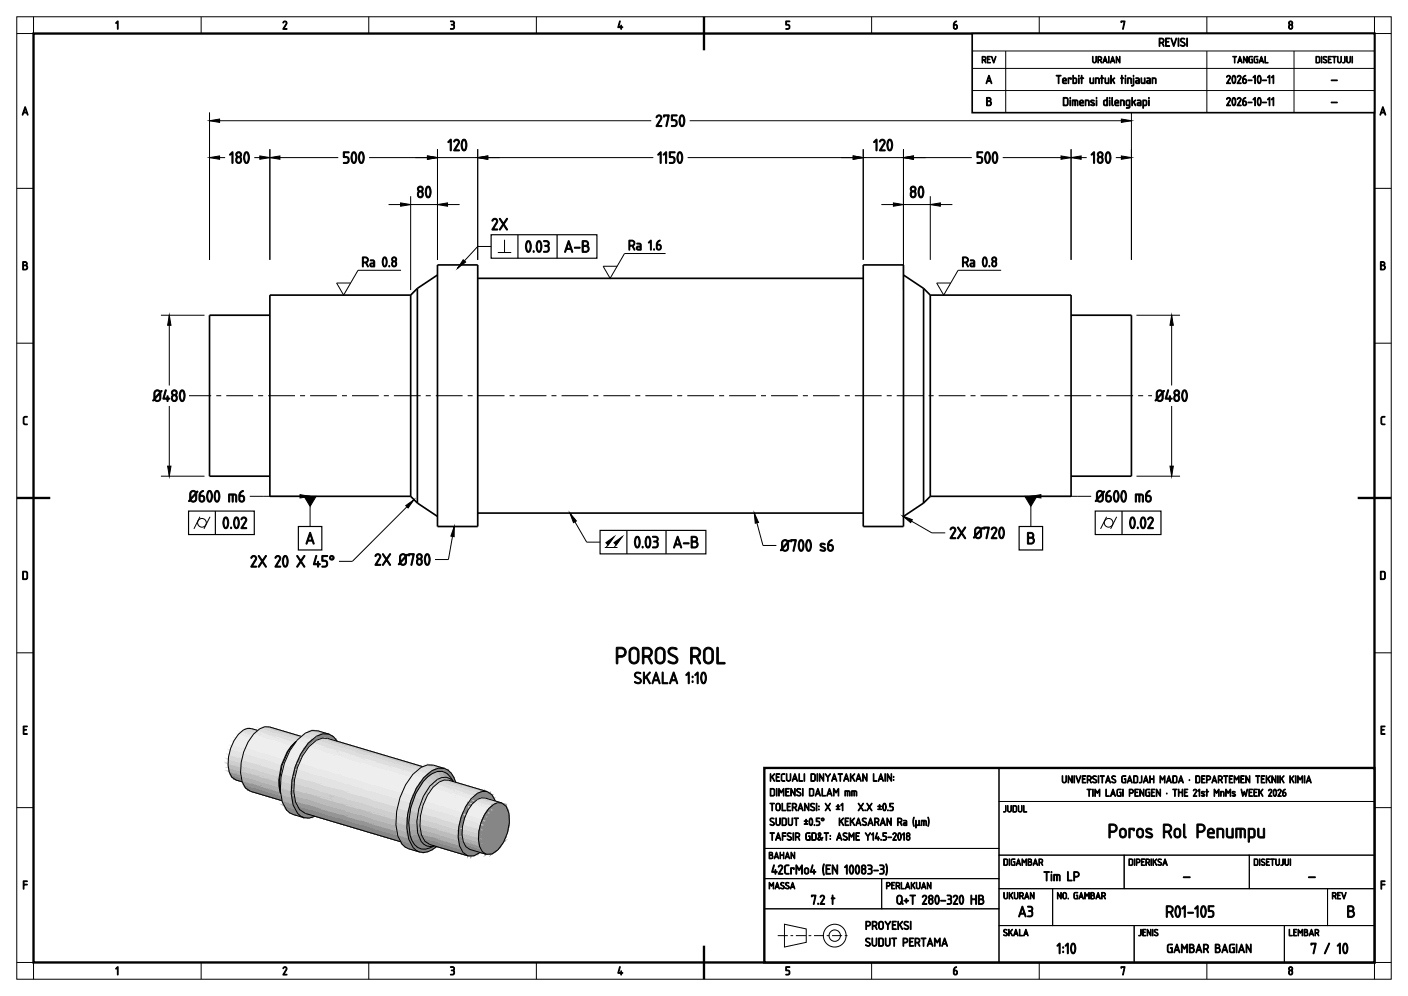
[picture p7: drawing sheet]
<svg xmlns="http://www.w3.org/2000/svg" width="420mm" height="297mm" viewBox="0 0 420 297" stroke-linecap="round" stroke-linejoin="round" font-family="sans-serif">
<defs><g id="words">
<text font-size="6.8" x="183.3" y="198">POROS ROL</text>
<text font-size="5.7" x="330.3" y="249.9">Poros Rol Penumpu</text>
<g font-size="4.7">
<text x="195.5" y="37.7">2750</text>
<text x="133.5" y="45">120</text>
<text x="260.5" y="45">120</text>
<text x="68.4" y="48.7">180</text>
<text x="102.1" y="48.7">500</text>
<text x="196.1" y="48.7">1150</text>
<text x="291.1" y="48.7">500</text>
<text x="325.4" y="48.7">180</text>
<text x="124.2" y="59">80</text>
<text x="271.2" y="59">80</text>
<text x="146.5" y="68.6">2X</text>
<text x="156.5" y="75.2">0.03</text>
<text x="168.2" y="75.2">A-B</text>
<text x="45.5" y="119.8">Ø480</text>
<text x="344.5" y="119.8">Ø480</text>
<text x="56.2" y="149.7">Ø600 m6</text>
<text x="326.7" y="149.7">Ø600 m6</text>
<text x="66.2" y="157.6">0.02</text>
<text x="283.2" y="160.7">2X Ø720</text>
<text x="336.7" y="157.6">0.02</text>
<text x="91" y="162.3">A</text>
<text x="189" y="163.4">0.03</text>
<text x="200.7" y="163.4">A-B</text>
<text x="232.8" y="164.4">Ø700 s6</text>
<text x="306.1" y="162.3">B</text>
<text x="74.6" y="169.1">2X 20 X 45°</text>
<text x="111.6" y="168.6">2X Ø780</text>
<text x="189" y="203.9">SKALA 1:10</text>
<text x="347.5" y="273.6">R01-105</text>
<text x="401.6" y="273.6">B</text>
</g>
<g font-size="4.3">
<text x="303.6" y="273.4">A3</text>
<text x="315.2" y="284.4">1:10</text>
<text x="390.8" y="284.4">7 / 10</text>
</g>
<g font-size="4.1">
<text x="187.3" y="74.6">Ra 1.6</text>
<text x="107.8" y="79.6">Ra 0.8</text>
<text x="286.8" y="79.6">Ra 0.8</text>
</g>
<g font-size="3.8">
<text x="230" y="260.7">42CrMo4 (EN 10083-3)</text>
<text x="311.2" y="262.7">Tim LP</text>
<text x="352.8" y="262.7">—</text>
<text x="390.1" y="262.7">—</text>
<text x="241.8" y="269.7">7.2 t</text>
<text x="267.2" y="269.7">Q+T 280–320 HB</text>
</g>
<text font-size="3.5" x="347.9" y="284.1">GAMBAR BAGIAN</text>
<g font-size="3.4">
<text x="34.4" y="8.8">1</text>
<text x="84.2" y="8.8">2</text>
<text x="134.2" y="8.8">3</text>
<text x="184.1" y="8.8">4</text>
<text x="234.2" y="8.8">5</text>
<text x="284.2" y="8.8">6</text>
<text x="334.2" y="8.8">7</text>
<text x="384.1" y="8.8">8</text>
<text x="345.5" y="13.9">REVISI</text>
<text x="294" y="24.9">A</text>
<text x="314.9" y="24.9">Terbit untuk tinjauan</text>
<text x="365.7" y="24.9">2026-10-11</text>
<text x="396.9" y="24.9">—</text>
<text x="6.5" y="34.3">A</text>
<text x="294" y="31.5">B</text>
<text x="316.9" y="31.5">Dimensi dilengkapi</text>
<text x="365.7" y="31.5">2026-10-11</text>
<text x="396.9" y="31.5">—</text>
<text x="411.5" y="34.3">A</text>
<text x="6.5" y="80.5">B</text>
<text x="411.5" y="80.5">B</text>
<text x="6.7" y="126.7">C</text>
<text x="411.7" y="126.7">C</text>
<text x="6.5" y="172.8">D</text>
<text x="411.5" y="172.8">D</text>
<text x="6.7" y="219">E</text>
<text x="411.7" y="219">E</text>
<text x="6.7" y="265.2">F</text>
<text x="411.7" y="265.2">F</text>
<text x="258" y="277.2">PROYEKSI</text>
<text x="258" y="282.2">SUDUT PERTAMA</text>
<text x="34.4" y="290.8">1</text>
<text x="84.2" y="290.8">2</text>
<text x="134.2" y="290.8">3</text>
<text x="184.1" y="290.8">4</text>
<text x="234.2" y="290.8">5</text>
<text x="284.2" y="290.8">6</text>
<text x="334.2" y="290.8">7</text>
<text x="384.1" y="290.8">8</text>
</g>
<g font-size="3.1">
<text x="229.5" y="233">KECUALI DINYATAKAN LAIN:</text>
<text x="229.5" y="237.4">DIMENSI DALAM mm</text>
<text x="229.5" y="241.8">TOLERANSI: X ±1</text>
<text x="255.8" y="241.8">X.X ±0.5</text>
<text x="229.5" y="246.2">SUDUT ±0.5°</text>
<text x="229.5" y="250.6">TAFSIR GD&amp;T: ASME Y14.5-2018</text>
<text x="250.1" y="246.2">KEKASARAN Ra (µm)</text>
</g>
<g font-size="3">
<text x="316.6" y="233.5">UNIVERSITAS GADJAH MADA · DEPARTEMEN TEKNIK KIMIA</text>
<text x="324.1" y="237.5">TIM LAGI PENGEN · THE 21st MnMs WEEK 2026</text>
</g>
<g font-size="2.7">
<text x="292.7" y="18.8">REV</text>
<text x="325.7" y="18.8">URAIAN</text>
<text x="367.6" y="18.8">TANGGAL</text>
<text x="392.3" y="18.8">DISETUJUI</text>
<text x="299.2" y="242.2">JUDUL</text>
<text x="229.2" y="256.1">BAHAN</text>
<text x="299.2" y="258.1">DIGAMBAR</text>
<text x="336.5" y="258.1">DIPERIKSA</text>
<text x="373.9" y="258.1">DISETUJUI</text>
<text x="229.2" y="265.1">MASSA</text>
<text x="264.2" y="265.1">PERLAKUAN</text>
<text x="299.2" y="268.1">UKURAN</text>
<text x="315.2" y="268.1">NO. GAMBAR</text>
<text x="397.2" y="268.1">REV</text>
<text x="299.2" y="279.1">SKALA</text>
<text x="339.5" y="279.1">JENIS</text>
<text x="384.3" y="279.1">LEMBAR</text>
</g>
</g></defs>
<g fill="none" stroke="#000" stroke-width=".3">
<path d="M5 5h410v287h-410zM10 5v5h-5M60 5v5M110 5v5M160 5v5M210 5v5M260 5v5M310 5v5M360 5v5M410 5v5h5M5 56.2h5M410 56.2h5"/>
<path d="M5 102.3h5M410 102.3h5M5 148.5h5M410 148.5h5M5 194.7h5M410 194.7h5M5 240.8h5M410 240.8h5M5 287h5v5M60 287v5M110 287v5M160 287v5"/>
<path d="M210 287v5M260 287v5M310 287v5M360 287v5M415 287h-5v5"/>
</g>
<path d="M10 10h400v277h-400zM210 5v10M5 148.5h10M405 148.5h10M210 282v10" fill="none" stroke="#000" stroke-width=".7" stroke-linecap="butt"/>
<path d="M228 229h182v58h-182z" fill-rule="evenodd" fill="#fff"/>
<path d="M228 229h182v58h-182z" fill="none" stroke="#000" stroke-width=".7" stroke-linecap="butt"/>
<g fill="none" stroke="#000" stroke-width=".3">
<path d="M228 229h70v24h-70zM298 229h112v10h-112zM298 239h112v16h-112zM228 253h70v9h-70zM298 255h37.3v10h-37.3zM335.3 255h37.4v10h-37.4zM372.7 255h37.3v10h-37.3zM228 262h35v9h-35zM228 271h70v16h-70zM234 275.6l6.5 1.4v4l-6.5 1.4zM263 262h35v9h-35zM298 265h16v11h-16z"/>
<path d="M298 276h40.3v11h-40.3zM314 265h82v11h-82zM338.3 276h44.8v11h-44.8zM383.1 276h26.9v11h-26.9zM396 265h14v11h-14z"/>
<circle cx="249" cy="279" r="3.4"/>
<circle cx="249" cy="279" r="1.7"/>
</g>
<path d="M232 279h21.5" fill="none" stroke="#000" stroke-width=".3" stroke-dasharray="3 .8 .8 .8" stroke-linecap="butt"/>
<path d="M290 10h120v23.6h-120z" fill-rule="evenodd" fill="#fff"/>
<g fill="none" stroke="#000" stroke-width=".5">
<path d="M290 10h120v23.6h-120zM130.5 79h12v78h-12zM257.5 79h12v78h-12zM80.5 94h-18v48h18M122.5 88h-42v60h42M122.5 88v60M124.5 86v64M124.5 86l-2 2M130.5 82l-6 4M142.5 83h115M269.5 82l6 4M275.5 86v64"/>
<path d="M275.5 86l2 2M277.5 88v60M277.5 88h42v60h-42M319.5 94h18v48h-18M122.5 148l2 2M124.5 150l6 4M142.5 153h115M275.5 150l-6 4M277.5 148l-2 2"/>
</g>
<g fill="none" stroke="#000" stroke-width=".3">
<path d="M290 15.2h120M300 15.2v18.4M360 15.2v18.4M386 15.2v18.4M62.5 33.5v44M62.5 36h131.8M205.7 36h131.8M290 20.4h120M290 27h120M337.5 33.5v44M62.5 47h4.7M75.8 47h25.1"/>
<path d="M80.5 44.5v33M110.1 47h84.8M122.5 58.5v28M130.5 44.5v33M142.5 44.5v33M205.1 47h84.8M257.5 44.5v33M269.5 44.5v42M277.5 58.5v19M299.1 47h25.1M319.5 44.5v33M332.8 47h4.7"/>
<path d="M115.9 61h21.2M262.9 61h21.2M48 94h13M50.5 94v21M50.5 121.1v20.9M48 142h13M76.8 217.8a4.1 4.1 0 0 0-5.7 1.1 13.4 13.4 0 0 0-2.7 11.4l.8 1.5 1.2 .8 1.8 .5M89.8 219.6l-9.4-2.8-1.4-.1-1.5 .6a15.3 15.3 0 0 0-5.7 13.1l.4 2.7 1 1.9 1.5 1 9.4 2.7M98.1 218.9l-1.8-.1-2 .8a19.9 19.9 0 0 0-7.4 17l.5 3.5 1.4 2.4 .9 .8 1 .5M98.1 218.9l1.4 .8 1.1 1.3M98.1 218.9l-3.3-1h-1.8l-1.9 .7a19.9 19.9 0 0 0-7.5 17.1l.6 3.4 1.3 2.5 .9 .8 1 .5 3.3 .9M83.7 236.6a17.7 17.7 0 0 1 4.6-15.5 16.2 16.2 0 0 0-4.6 15.6"/>
<path d="M126 228.6l-28.3-8.4-1.6-.1-1.8 .7a17.9 17.9 0 0 0-6.7 15.3l.6 3.1 1.1 2.2 1.8 1.1 28.3 8.5M132.6 229.1h-1.8l-2 .7a19.9 19.9 0 0 0-7.4 17.1l.5 3.4 1.4 2.5 .9 .8 1 .5M132.6 229.1a5.5 5.5 0 0 1 3.3 4.2M132.6 229.1l-3.3-.9-1.8-.1-1.9 .7a19.9 19.9 0 0 0-7.5 17.1l.6 3.4 1.3 2.5 .9 .8 1 .5 3.3 1M135.2 233.1a3.4 3.4 0 0 0-4.7-.7 16.6 16.6 0 0 0-5.9 16l1.1 2.5a3.2 3.2 0 0 0 3.8 1.3 4.3 4.3 0 0 1-5.8-.3l-.8-1.3a17.5 17.5 0 0 1 1.1-14 10.7 10.7 0 0 1 6.5-6.5l1.5-.1 1.4 .6 1.9 2.5M145.3 236h-1.4l-1.5 .6a15.3 15.3 0 0 0-5.7 13.1l.4 2.6 1 1.9 1.5 1M145.3 236l1.4 1 1.1 1.9M145.3 236l-11.4-3.3-1.4-.1-1.5 .6a15.3 15.3 0 0 0-5.7 13.1l.4 2.6 1 1.9 1.5 1 11.4 3.4M149.6 239.4h-1.1a8.3 8.3 0 0 0-5 6 9.7 9.7 0 0 0 .4 8.6l1.2 .8M149.6 239.4l1.4 1.1a11.8 11.8 0 0 1-2.4 12.9l-1.8 1.2-1.7 .2M149.6 239.4l-4.9-1.4-1.1-.1a8.3 8.3 0 0 0-5 6 9.7 9.7 0 0 0 .4 8.6l1.2 .8 4.9 1.5M94 243.4l-1.7 .5-1.6-.1"/>
<path d="M130.2 252.4a5.5 5.5 0 0 1-5 1.7M143.2 254.2l-1.8 1h-1.8"/>
</g>
<g fill="#b8b8b8" stroke="#b8b8b8" stroke-width=".3">
<path d="M74.2 217.2l2.8 .7z"/>
<path d="M75 217.3l2.4 .7z"/>
<path d="M77 217.9l2.8 .8z"/>
<path d="M76.7 217.9l2.4 .7z"/>
<path d="M80.4 216.8l2.9 .8z"/>
<path d="M79.5 216.7l3.1 .8z"/>
<path d="M80.4 216.8l2.6 .8z"/>
<path d="M83 217.6l3.1 .9z"/>
<path d="M82.6 217.5l3.1 .9z"/>
<path d="M82.3 217.5l2.9 .9z"/>
<path d="M85.7 218.4l3 .9z"/>
<path d="M86.1 218.5l2.9 .8z"/>
<path d="M85.2 218.4l3.1 .8z"/>
<path d="M88.7 219.3l3.1 .9z"/>
<path d="M88.3 219.2l3.5 1z"/>
<path d="M88.1 219.2l2.8 .9z"/>
<path d="M93.7 217.8l1.2 .1 2 .9z"/>
<path d="M94.9 217.9l3.2 1-1.2-.1z"/>
<path d="M96.7 220l4.5 1.3z"/>
<path d="M97.7 220.2l3.9 1.1z"/>
<path d="M97.7 220.2l3.8 1.1z"/>
<path d="M96.7 220l4 1.2z"/>
<path d="M101.5 221.3l4 1.2z"/>
<path d="M101.2 221.3l4.1 1.2z"/>
<path d="M100.7 221.2l4 1.2z"/>
<path d="M100.6 221.2l3.9 1.2z"/>
<path d="M105.3 222.5l4 1.1z"/>
<path d="M105.5 222.5l3.9 1.2z"/>
<path d="M104.7 222.4l4.1 1.2z"/>
<path d="M104.5 222.4l4 1.1z"/>
<path d="M105.3 222.5l3.7 1.1z"/>
<path d="M109.3 223.6l4 1.2z"/>
<path d="M109 223.6l4.3 1.2z"/>
<path d="M108.8 223.6l4 1.2z"/>
<path d="M108.5 223.5l3.8 1.2z"/>
<path d="M108.4 223.5l3.9 1.2z"/>
<path d="M112.8 224.8l4 1.1z"/>
<path d="M113.3 224.8l3.9 1.2z"/>
<path d="M113.3 224.8l3.8 1.2z"/>
<path d="M112.3 224.7l4 1.2z"/>
<path d="M112.8 224.8l3.8 1.1z"/>
<path d="M117.1 226l4.1 1.1z"/>
<path d="M116.8 225.9l4.1 1.2z"/>
<path d="M116.6 225.9l4.3 1.2z"/>
<path d="M116.3 225.9l4 1.1z"/>
<path d="M116.2 225.8l3.9 1.2z"/>
<path d="M120.9 227.1l4 1.2z"/>
<path d="M120.3 227l4.4 1.2z"/>
<path d="M121.2 227.1l3.9 1.2z"/>
<path d="M120.1 227l4 1.2z"/>
<path d="M124.9 228.3l4.1 1.2z"/>
<path d="M124.7 228.2l4.3 1.3z"/>
<path d="M124.1 228.2l3.8 1.1z"/>
<path d="M124.7 228.2l4.3 1.3-1.1-.2z"/>
<path d="M124 228.2l3.9 1.1z"/>
<path d="M128.1 228l1.2 .2 2.1 .8z"/>
<path d="M129.3 228.2l3.3 .9-1.2-.1z"/>
<path d="M133.9 232.7l2.9 .8z"/>
<path d="M133 232.5l3.1 .9z"/>
<path d="M133.9 232.7l2.6 .8z"/>
<path d="M136.5 233.5l3.1 .9z"/>
<path d="M136.1 233.4l3.1 .9z"/>
<path d="M135.8 233.4l2.9 .8z"/>
<path d="M139.2 234.3l3 .9z"/>
<path d="M139.6 234.4l2.9 .8z"/>
<path d="M138.7 234.2l3.1 .9z"/>
<path d="M142.2 235.2l3.1 .9z"/>
<path d="M141.8 235.1l3.5 1z"/>
<path d="M141.6 235.1l2.8 .8z"/>
<path d="M122 243.8l2.3 2-2.4-.1z"/>
<path d="M122 243.8l2.4 .2-.1 1.8z"/>
<path d="M144 237.9l2.8 .7z"/>
<path d="M144.7 238l2.5 .7z"/>
<path d="M146.8 238.6l2.8 .8z"/>
<path d="M146.5 238.6l2.4 .7z"/>
</g>
<g fill="#868686" stroke="#868686" stroke-width=".3">
<path d="M69.7 232.3l2.8 .8z"/>
<path d="M70.4 232.6l2.4 .7z"/>
<path d="M69.1 231.7l2.8 1-2.2-.4z"/>
<path d="M72.5 233.1l2.8 .9z"/>
<path d="M69.7 232.3l2.2 .4 .2 .3z"/>
<path d="M72.1 233l2.5 .7z"/>
<path d="M69.1 231.7l2.5 .7 .3 .3z"/>
<path d="M100.3 233.2l.6 .2-.7 2.1z"/>
<path d="M100.8 231.2h.7l-.6 2.2z"/>
<path d="M71.9 232.7l2.7 1-2.5-.7z"/>
<path d="M101.8 229l-.3 2.2h-.7z"/>
<path d="M99.6 235.1l.6 .4-.9 2z"/>
<path d="M100.8 231.2l.1 2.2-.6-.2z"/>
<path d="M100.3 233.2l-.1 2.3-.6-.4z"/>
<path d="M101.1 229.2l.7-.2-1 2.2z"/>
<path d="M99.6 235.1l-.3 2.4-.5-.6z"/>
<path d="M71.6 232.4l2.4 .7-2.1-.4z"/>
<path d="M98.8 236.9l.5 .6-1.1 1.8z"/>
<path d="M71.9 232.7l2.1 .4 .6 .6z"/>
<path d="M73.8 235.5l3.5 1.2z"/>
<path d="M101.1 227.3l.8-.4-.1 2.1z"/>
<path d="M74.7 235.9l2.8 .9z"/>
<path d="M101.1 227.3l.7 1.7-.7 .2z"/>
<path d="M98.8 236.9l-.6 2.4-.4-.8z"/>
<path d="M97.8 238.5l.4 .8-1.2 1.6z"/>
<path d="M101 225.6l.9 1.3-.8 .4z"/>
<path d="M101 225.6l.8-.7 .1 2z"/>
<path d="M73.8 235.5l3.1 1z"/>
<path d="M77.3 236.7l3.1 .9z"/>
<path d="M97.8 238.5l-.8 2.4-.3-1z"/>
<path d="M73.1 234.8l3.4 1.4-2.7-.7z"/>
<path d="M73.8 235.5l2.9 .9z"/>
<path d="M76.9 236.5l3.1 .9z"/>
<path d="M100.7 224l1.1 .9-.8 .7z"/>
<path d="M96.7 239.9l.3 1-1.4 .2z"/>
<path d="M101.5 223.1l.3 1.8-1.1-.9z"/>
<path d="M95.6 241.1l1.4-.2-1.3 1.3z"/>
<path d="M73.1 234.8l3.1 1.1 .3 .3z"/>
<path d="M76.7 236.4l2.9 .8z"/>
<path d="M73.1 234.8l3.1 1.1z"/>
<path d="M76.5 236.2l3.1 1z"/>
<path d="M76.2 235.9l3 1-2.7-.7z"/>
<path d="M80 237.4l3 1z"/>
<path d="M100.2 222.6l1.3 .5-.8 .9z"/>
<path d="M94.4 241.9l1.2-.8 .1 1.1z"/>
<path d="M76.5 236.2l2.7 .7 .4 .3z"/>
<path d="M100.9 221.6l.6 1.5-1.3-.5z"/>
<path d="M94.4 241.9l1.3 .3-1.3 1z"/>
<path d="M80.4 237.6l2.8 .9z"/>
<path d="M76 235.7l2.8 .8z"/>
<path d="M79.6 237.2l3 1z"/>
<path d="M76.2 235.9l2.6 .6 .4 .4z"/>
<path d="M79.2 236.9l3 1-2.6-.7z"/>
<path d="M99.5 221.5l1.4 .1-.7 1z"/>
<path d="M93.3 242.5l1.1-.6v1.3z"/>
<path d="M83 238.4l3.1 .9z"/>
<path d="M79.6 237.2l2.8 .9z"/>
<path d="M100.1 220.3l.8 1.3-1.4-.1z"/>
<path d="M93.3 242.5l1.1 .7-1.3 .6z"/>
<path d="M78.8 236.5l3.1 1.1-2.7-.7z"/>
<path d="M79.2 236.9l2.7 .7 .3 .3z"/>
<path d="M82.6 238.2l2.7 .7z"/>
<path d="M82.4 238.1l2.9 .8z"/>
<path d="M78.8 236.5l3.1 1.1z"/>
<path d="M82.2 237.9l3.1 1z"/>
<path d="M98.7 220.7l1.4-.4-.6 1.2z"/>
<path d="M92.1 242.7l1.2-.2-.2 1.3z"/>
<path d="M99.2 219.4l.9 .9-1.4 .4z"/>
<path d="M92.1 242.7l1 1.1-1.2 .2z"/>
<path d="M81.9 237.6l2.6 .6-2.3-.3z"/>
<path d="M82.2 237.9l2.3 .3 .8 .7z"/>
<path d="M81.7 237.4l2.8 .8z"/>
<path d="M98.1 218.9l1.1 .5-.5 1.3z"/>
<path d="M90.7 243.8l1.4-1.1-.2 1.3z"/>
<path d="M98.1 218.9l.6 1.8-1-.5z"/>
<path d="M91 242.5l1.1 .2-1.4 1.1z"/>
<path d="M86.3 242.3l3.3 1-2.2-.4z"/>
<path d="M87.4 242.9l2.2 .4 1.1 .5z"/>
<path d="M96.9 218.8l1.2 .1-.4 1.3z"/>
<path d="M90.1 242.1l.9 .4-.3 1.3z"/>
<path d="M96.9 218.8l.8 1.4-1-.2z"/>
<path d="M85.4 241.4l4.2 1.9-3.3-1z"/>
<path d="M90.1 242.1l.6 1.7-1.1-.5z"/>
<path d="M91 242.5l3.9 1.2z"/>
<path d="M90.1 242.1l4.2 1.3-3.3-.9z"/>
<path d="M91 242.5l3.8 1.1z"/>
<path d="M96.9 218.8l-.2 1.2-1.2 .2z"/>
<path d="M89.2 241.3l.9 .8-.5 1.2z"/>
<path d="M85.4 241.4l3.2 1 1 .9z"/>
<path d="M95.6 219l1.3-.2-1.4 1.4z"/>
<path d="M89.2 241.3l.4 2-1-.9z"/>
<path d="M90.1 242.1l4.2 1.3z"/>
<path d="M90.1 242.1l4 1.2z"/>
<path d="M94.8 243.6l4 1.3z"/>
<path d="M89.2 241.3l4.2 1.4-3.3-.6z"/>
<path d="M90.1 242.1l3.9 1.1z"/>
<path d="M90.1 242.1l3.3 .6 .5 .4z"/>
<path d="M94.3 243.4l4.3 1.3z"/>
<path d="M95.6 219l-.1 1.2-1.2 .6z"/>
<path d="M88.5 240.1l.7 1.2-.6 1.1z"/>
<path d="M94.1 243.3l4 1.2z"/>
<path d="M94.3 219.6l1.3-.6-1.3 1.8z"/>
<path d="M88.5 240.1l.1 2.3-.7-1.3z"/>
<path d="M89.2 241.3l4.2 1.4z"/>
<path d="M89.2 241.3l4 1.2z"/>
<path d="M94 243.2l3.9 1.2z"/>
<path d="M93.9 243.1l4 1.3z"/>
<path d="M88 238.8l.5 1.3-.6 1z"/>
<path d="M93.4 242.7l4.3 1.5-3.8-1.1z"/>
<path d="M93 220.5l1.3-.9v1.2z"/>
<path d="M93 220.5l1.3 .3-1.1 .8z"/>
<path d="M98.6 244.7l4 1.3z"/>
<path d="M88 238.8l-.1 2.3-.6-1.5z"/>
<path d="M93.2 242.5l4 1.3z"/>
<path d="M98.1 244.5l4.3 1.3z"/>
<path d="M93.1 242.4l3.9 1.2z"/>
<path d="M98.8 244.9l4 1.1z"/>
<path d="M93.4 242.7l3.8 1.1 .5 .4z"/>
<path d="M93 220.5l.2 1.1-1.4 .2z"/>
<path d="M87 237.8l1 1-.7 .8z"/>
<path d="M97.9 244.4l4 1.2z"/>
<path d="M91.8 221.8l1.4-.2-1.2 1.2z"/>
<path d="M87 237.8l.7-.6 .3 1.6z"/>
<path d="M97.7 244.2l4 1.2z"/>
<path d="M98.1 244.5l4 1.2z"/>
<path d="M91.8 221.8l.2 1-1 1.4z"/>
<path d="M97.2 243.8l4.3 1.4-3.8-1z"/>
<path d="M102.6 246l4.1 1.2z"/>
<path d="M97.9 244.4l3.9 1.1z"/>
<path d="M86.8 235.9l.9 1.3-.7 .6z"/>
<path d="M86.8 235.9l.8-.5 .1 1.8z"/>
<path d="M102.4 245.8l4.3 1.4z"/>
<path d="M91.8 221.8l-.8 2.4-.4-.8z"/>
<path d="M97 243.6l4 1.2z"/>
<path d="M90.6 223.4l.4 .8-1 1.7z"/>
<path d="M102.1 245.7l4.1 1.2z"/>
<path d="M87 233.7l.7-.2-.1 1.9z"/>
<path d="M97.2 243.8l4.3 1.4z"/>
<path d="M87 233.7l.6 1.7-.8 .5z"/>
<path d="M90.6 223.4l-.6 2.5-.5-.7z"/>
<path d="M97.2 243.8l4.1 1.2z"/>
<path d="M101.9 245.6l3.8 1.1z"/>
<path d="M88.6 227.2l1.4-1.3-.8 1.8z"/>
<path d="M87.3 231.6l.7-.1-.3 2z"/>
<path d="M101.8 245.5l3.9 1.2z"/>
<path d="M89.5 225.2l.5 .7-1.4 1.3z"/>
<path d="M88.6 227.2l.6 .5-.7 1.9z"/>
<path d="M87.3 231.6l.4 1.9-.7 .2z"/>
<path d="M87.8 229.4l.7 .2-.5 1.9z"/>
<path d="M101.7 245.4l4 1.3z"/>
<path d="M87.8 229.4l.2 2.1-.7 .1z"/>
<path d="M88.6 227.2l-.1 2.4-.7-.2z"/>
<path d="M101.5 245.2l3.8 1.1z"/>
<path d="M101.3 245l4 1.3z"/>
<path d="M106.2 246.9l4.2 1.4z"/>
<path d="M101.7 245.4l3.6 .9 .4 .4z"/>
<path d="M101 244.8l3.8 1.1z"/>
<path d="M134.9 243.5l.5 .1-.7 2.1z"/>
<path d="M135.4 241.4h.6l-.6 2.2z"/>
<path d="M100.9 244.7l3.9 1.2z"/>
<path d="M135.4 241.4v2.2l-.5-.1z"/>
<path d="M106.7 247.2l3.9 1.1z"/>
<path d="M134.9 243.5l-.2 2.2-.5-.3z"/>
<path d="M135.7 239.4l.6-.2-.3 2.2z"/>
<path d="M134.7 245.7l-.9 2-.4-.4z"/>
<path d="M135.7 239.4l.3 2h-.6z"/>
<path d="M134.2 245.4l.5 .3-1.3 1.6z"/>
<path d="M101.3 245l3.5 .9 .5 .4z"/>
<path d="M105.7 246.7l4.3 1.3z"/>
<path d="M133.4 247.3l.4 .4-1.1 1.9z"/>
<path d="M106.2 246.9l4 1.3z"/>
<path d="M135.8 237.5l.5 1.7-.6 .2z"/>
<path d="M135.8 237.5l.6-.4-.1 2.1z"/>
<path d="M133.4 247.3l-.7 2.3-.3-.6z"/>
<path d="M105.3 246.3l4.2 1.5-3.8-1.1z"/>
<path d="M105.7 246.7l4 1.2z"/>
<path d="M135.7 235.6l.7 1.5-.6 .4z"/>
<path d="M110.4 248.3l4.1 1.2z"/>
<path d="M132.4 249l.3 .6-1.4 .8z"/>
<path d="M105.7 246.7l3.9 1.2z"/>
<path d="M135.7 235.6l.6-.5 .1 2z"/>
<path d="M131.3 250.4l1.4-.8-1.2 1.5z"/>
<path d="M104.8 245.9l4.3 1.4-3.8-1z"/>
<path d="M110.2 248.2l4 1.2z"/>
<path d="M105.3 246.3l4.2 1.5z"/>
<path d="M105.3 246.3l4 1.3z"/>
<path d="M135.9 233.4l.4 1.7-.6 .5z"/>
<path d="M110 248l3.7 1.1z"/>
<path d="M131.3 250.4l.2 .7-1.3 1.3z"/>
<path d="M109.7 247.9l4 1.2z"/>
<path d="M104.8 245.9l4.3 1.4z"/>
<path d="M135.9 233.4l-.2 2.2-.3-1.6z"/>
<path d="M104.8 245.9l4.1 1.2z"/>
<path d="M109.6 247.9l3.9 1.1z"/>
<path d="M131.3 250.4l-1.1 2-.1-.8z"/>
<path d="M109.5 247.8l4 1.2z"/>
<path d="M109.3 247.6l4 1.2z"/>
<path d="M134.9 232.6l1 .8-.5 .6z"/>
<path d="M128.9 252.5l1.2-.9 .1 .8z"/>
<path d="M109.1 247.3l3.8 1.1z"/>
<path d="M114.2 249.4l4 1.2z"/>
<path d="M135.4 231.8l.5 1.6-1-.8z"/>
<path d="M128.9 252.5l1.3-.1-1.3 1z"/>
<path d="M108.9 247.1l4 1.3z"/>
<path d="M108.7 247l4 1.2z"/>
<path d="M109.3 247.6l3.6 .8 .4 .4z"/>
<path d="M114.5 249.5l3.9 1.2z"/>
<path d="M113.7 249.1l4.1 1.3z"/>
<path d="M113.5 249l4 1.2z"/>
<path d="M134.2 231.4l1.2 .4-.5 .8z"/>
<path d="M127.7 253l1.2-.5v.9z"/>
<path d="M113.3 248.8l4 1.3z"/>
<path d="M134.6 230.6l.8 1.2-1.2-.4z"/>
<path d="M127.7 253l1.2 .4-1.3 .6z"/>
<path d="M130.5 251.8l1.6-1.2z"/>
<path d="M136.1 234.7l.4 1.2z"/>
<path d="M135.8 234.1l.5 1.2z"/>
<path d="M118.2 250.6l4.1 1.2z"/>
<path d="M112.9 248.4l4 1.3-3.6-.9z"/>
<path d="M113.5 249l3.9 1.2z"/>
<path d="M117.8 250.4l4.5 1.4z"/>
<path d="M113.3 248.8l3.6 .9 .4 .4z"/>
<path d="M133.7 229.7l.9 .9-.4 .8z"/>
<path d="M112.7 248.2l4 1.3z"/>
<path d="M126.3 254.2l1.4-1.2-.1 1z"/>
<path d="M135.5 233.8l.3 .3 .3 .6z"/>
<path d="M130.1 251.8l1-.5-.6 .5z"/>
<path d="M112.9 248.4l4 1.3z"/>
<path d="M133.7 229.7l.5 1.7-.9-.8z"/>
<path d="M135.2 233l.6 1.1-.3-.3z"/>
<path d="M126.5 253.2l1.2-.2-1.4 1.2z"/>
<path d="M117.5 250.2l3.8 1.1z"/>
<path d="M129.5 252.3l.6-.5h.4z"/>
<path d="M117.4 250.2l3.9 1.1z"/>
<path d="M127.7 253l.7-.6 1.1-.1z"/>
<path d="M117.8 250.4l3.5 .9 1 .5z"/>
<path d="M117.3 250.1l4 1.2z"/>
<path d="M126.5 253.2l1.9-.8-.7 .6z"/>
<path d="M116.9 249.7l4.4 1.6-4-1.2z"/>
<path d="M128.4 252.4l1.7-.6-.6 .5z"/>
<path d="M132.6 229.1l1.1 .6-.4 .9z"/>
<path d="M125.4 253.1l1.1 .1-.2 1z"/>
<path d="M125.4 253.1l3-.7-1.9 .8z"/>
<path d="M128.4 252.4l.7-.5 1-.1z"/>
<path d="M116.7 249.5l3.8 1z"/>
<path d="M132.6 229.1l.7 1.5-1-.5z"/>
<path d="M125.4 253.1l.9 1.1-1.2-.1z"/>
<path d="M116.6 249.4l3.9 1.1z"/>
<path d="M116.9 249.7l3.6 .8 .8 .8z"/>
<path d="M120.8 252.6l3.3 .9-2.2-.4z"/>
<path d="M121.9 253.1l2.2 .4 1 .6z"/>
<path d="M127.4 252.3l1.7-.4-.7 .5z"/>
<path d="M125.4 253.1l2-.8 1 .1z"/>
<path d="M131.4 229l1.2 .1-.3 1z"/>
<path d="M124.1 253.5l1.3-.4-.3 1z"/>
<path d="M127.4 252.3l.8-.5 .9 .1z"/>
<path d="M146.5 246.9l1.4-1.4-.4 1.7z"/>
<path d="M146.5 246.9l1 .3-.6 1.6z"/>
<path d="M146 248.2l.9 .6-.7 1.6z"/>
<path d="M119.9 251.7l4.2 1.8-3.3-.9z"/>
<path d="M131.4 229l.9 1.1-1.1-.1z"/>
<path d="M147 244.2l1.2-.4-.3 1.7z"/>
<path d="M126.6 251.9l.8 .4-2 .8z"/>
<path d="M124.4 252.6l1 .5-1.3 .4z"/>
<path d="M146.8 245.5h1.1l-1.4 1.4z"/>
<path d="M146.5 246.9l.4 1.9-.9-.6z"/>
<path d="M124.4 252.6l2.2-.7-1.2 1.2z"/>
<path d="M147 244.2l.9 1.3h-1.1z"/>
<path d="M147.1 242.9l1.2-.7-.1 1.6z"/>
<path d="M144.8 250.5l1.4-.1-.8 1.4z"/>
<path d="M126.6 251.9l1.6-.1-.8 .5z"/>
<path d="M146 248.2l.2 2.2-.7-1z"/>
<path d="M147.1 242.9l1.1 .9-1.2 .4z"/>
<path d="M145.5 249.4l.7 1-1.4 .1z"/>
<path d="M148.2 240.7l.1 1.5-1.2 .7z"/>
<path d="M126.6 251.9l.7-.5 .9 .4z"/>
<path d="M123.6 251.8l.8 .8-.3 .9z"/>
<path d="M130.1 229.2l1.3-.2-.2 1z"/>
<path d="M144.1 251.5l1.3 .3-.9 1.2z"/>
<path d="M119.9 251.7l3.2 .9 1 .9z"/>
<path d="M144.8 250.5l.6 1.3-1.3-.3z"/>
<path d="M123.6 251.8l3 .1-2.2 .7z"/>
<path d="M127.3 251.4l3.5 1.2z"/>
<path d="M128.2 251.8l2.8 .9z"/>
<path d="M147 241.7l1.2-1-1.1 2.2z"/>
<path d="M130.1 229.2l1.1 .8-1.2 .2z"/>
<path d="M144.1 251.5l.4 1.5-1 1z"/>
<path d="M123.6 251.8l.5 1.7-1-.9z"/>
<path d="M125.8 251.1l1.5 .3-.7 .5z"/>
<path d="M147.9 239.3l.3 1.4-1.4-.1z"/>
<path d="M146.8 240.6l1.4 .1-1.2 1z"/>
<path d="M123.6 251.8l2.2-.7 .8 .8z"/>
<path d="M144.1 251.5l-.6 2.5-.2-1.7z"/>
<path d="M125.8 251.1l.8-.4 .7 .7z"/>
<path d="M127.3 251.4l3.1 1z"/>
<path d="M130.8 252.6l3.1 .9z"/>
<path d="M130.1 229.2l-.1 1-1.2 .5z"/>
<path d="M126.6 250.7l3.4 1.4-2.7-.7z"/>
<path d="M127.3 251.4l2.9 .9z"/>
<path d="M122.4 251.4l1.2 .4-.5 .8z"/>
<path d="M146.5 239.6l1.4-.3-1.1 1.3z"/>
<path d="M147.5 238.1l.4 1.2-1.4 .3z"/>
<path d="M142.5 252.9l.8-.6 .2 1.7z"/>
<path d="M142.5 252.9l1 1.1-1 .7z"/>
<path d="M125.2 250.1l.6 1-2.2 .7z"/>
<path d="M130.4 252.4l3.1 .9z"/>
<path d="M126 249.8l.6 .9-.8 .4z"/>
<path d="M122.9 250.6l.7 1.2-1.2-.4z"/>
<path d="M128.8 229.8l1.3-.6-1.3 1.5z"/>
<path d="M122.9 250.6l2.3-.5-1.6 1.7z"/>
<path d="M126.6 250.7l3.1 1 .3 .4z"/>
<path d="M125.2 250.1l.8-.3-.2 1.3z"/>
<path d="M130.2 252.3l2.9 .8z"/>
<path d="M146 238.9l1.5-.8-1 1.5z"/>
<path d="M126.6 250.7l3.1 1z"/>
<path d="M151.4 246.4v1.9l-.5 1.3z"/>
<path d="M152 244.3l-.6 4z"/>
<path d="M141.7 253.3l.8-.4v1.8z"/>
<path d="M130 252.1l3.1 1z"/>
<path d="M146.9 237.2l.6 .9-1.5 .8z"/>
<path d="M152 244.3l-.3 2.7z"/>
<path d="M141.7 253.3l.8 1.4-1 .5z"/>
<path d="M151.6 245.7l-.2 2.6v-1.9z"/>
<path d="M127.5 230.8l1.3-1v.9z"/>
<path d="M151.3 245.8l.1 .6-.5 3.2z"/>
<path d="M121.8 249.9l1.1 .7-.5 .8z"/>
<path d="M151.3 245.8l-.4 3.8v-2.3z"/>
<path d="M129.7 251.7l3 1.1-2.7-.7z"/>
<path d="M149.1 250.7l1.8-1.1-.6 1.3z"/>
<path d="M133.5 253.3l3 1z"/>
<path d="M150.3 250.9l-1.3 2.1z"/>
<path d="M151.9 243.1l-.5 3.3z"/>
<path d="M127.5 230.8l1.3-.1-1.2 .9z"/>
<path d="M151.9 243.1l.1 1.2-.4 1.4z"/>
<path d="M122.4 249.2l.5 1.4-1.1-.7z"/>
<path d="M130 252.1l2.7 .7 .4 .3z"/>
<path d="M151.9 243.1l-.5 3.3-.1-.6z"/>
<path d="M133.9 253.5l2.8 .9z"/>
<path d="M141.7 253.3l-.2 1.9-1 .1z"/>
<path d="M145.4 238.3l1.5-1.1-.9 1.7z"/>
<path d="M150.3 250.9l-1.3 2.1-.5-.2z"/>
<path d="M129.5 251.6l2.8 .8z"/>
<path d="M150.9 245l.4 .8-.4 1.5z"/>
<path d="M149.1 248.4l1.8-1.1v2.3z"/>
<path d="M133.1 253.1l3 1z"/>
<path d="M151.7 242l.2 1.1-.6 2.7z"/>
<path d="M146.2 236.5l.7 .7-1.5 1.1z"/>
<path d="M149.1 250.7l1.2 .2-1.4 .4z"/>
<path d="M148.9 251.3l1.4-.4-1.6 .7z"/>
<path d="M129.7 251.7l2.6 .7 .4 .4z"/>
<path d="M149.1 248.4l1.8 1.2-1.8 1.1z"/>
<path d="M151.7 242l-.4 3.8-.4-.8z"/>
<path d="M140.9 253.4l.8-.1-1.2 2z"/>
<path d="M147.7 252.8l2.6-1.9-1.8 1.9z"/>
<path d="M127.5 230.8l.1 .8-1.3 .5z"/>
<path d="M148.7 251.6l1.6-.7-2.6 1.9z"/>
<path d="M121.5 248.1l.9 1.1-.6 .7z"/>
<path d="M150.9 245v2.3l-1.8 1.1z"/>
<path d="M126.3 232.1l1.3-.5-1.1 1.2z"/>
<path d="M132.7 252.8l3 1-2.6-.7z"/>
<path d="M121.5 248.1l.5-.5 .4 1.6z"/>
<path d="M136.5 254.3l3.1 .9z"/>
<path d="M150.9 242.6l.8-.6-.8 3z"/>
<path d="M146.2 236.5l-.8 1.8-.7-.3z"/>
<path d="M140.2 253.3l.7 .1-.4 1.9z"/>
<path d="M133.1 253.1l2.8 .9z"/>
<path d="M146.6 254.7l2.4-1.7-.8 .7z"/>
<path d="M148.5 252.8l.5 .2-2.4 1.7z"/>
<path d="M145.3 236.1l.9 .4-1.5 1.5z"/>
<path d="M132.3 252.4l3.1 1-2.7-.6z"/>
<path d="M147.4 251.7l1.7-1-.2 .6z"/>
<path d="M140.2 253.3l.3 2-.9-.1z"/>
<path d="M121.9 245.7l.1 1.9-.5 .5z"/>
<path d="M147.4 251.7l1.5-.4-.2 .3z"/>
<path d="M150.9 240.3l.8 1.7-.8 .6z"/>
<path d="M132.7 252.8l2.7 .6 .3 .4z"/>
<path d="M150.9 240.3l.8 1.7z"/>
<path d="M149.1 246l1.8-1-1.8 3.4z"/>
<path d="M136.1 254.1l2.7 .7z"/>
<path d="M126.3 232.1l.2 .7-1.4 .8z"/>
<path d="M146.6 254.7l1.6-1z"/>
<path d="M149.1 248.4v2.3l-1.7 1z"/>
<path d="M147.7 252.8h.8l-1.9 1.9z"/>
<path d="M125.1 233.6l1.4-.8-1.1 1.5z"/>
<path d="M147.1 252.4l1.6-.8-1 1.2z"/>
<path d="M149.1 243.7l1.8-1.1v2.4z"/>
<path d="M135.9 254l2.9 .8z"/>
<path d="M121.3 246.1l.6-.4-.4 2.4z"/>
<path d="M132.3 252.4l3.1 1z"/>
<path d="M147.4 251.7l1.3-.1-1.6 .8z"/>
<path d="M135.7 253.8l3.1 1z"/>
<path d="M139.5 253l.7 .3-.6 1.9z"/>
<path d="M144.4 235.9l.9 .2-.6 1.9z"/>
<path d="M149.1 243.7l1.8 1.3-1.8 1z"/>
<path d="M125.1 233.6l.3 .7-1.4 1.2z"/>
<path d="M124 235.5l1.4-1.2-1 1.6z"/>
<path d="M121.4 244l.5 1.7-.6 .4z"/>
<path d="M121.4 244l.6-.2-.1 1.9z"/>
<path d="M150.9 240.3v2.3l-1.8 1.1z"/>
<path d="M144.4 235.9l.3 2.1-.7-.1z"/>
<path d="M139.5 253l.1 2.2-.8-.4z"/>
<path d="M147.4 249.4l1.7-1-1.7 3.3z"/>
<path d="M139.5 253l2.8 .9z"/>
<path d="M124 235.5l.4 .4-.9 1.9z"/>
<path d="M122.3 241.8l-.3 2-.6 .2z"/>
<path d="M135.4 253.4l2.6 .7-2.3-.3z"/>
<path d="M140.2 253.3l2.4 .7z"/>
<path d="M147.3 247.1l1.8-1.1v2.4z"/>
<path d="M145 254.7l2.7-1.9-1.1 1.9z"/>
<path d="M147.1 252.4l.6 .4-2.7 1.9z"/>
<path d="M135.7 253.8l2.3 .3 .8 .7z"/>
<path d="M123.1 237.5l.4 .3-.7 2z"/>
<path d="M135.2 253.3l2.8 .8z"/>
<path d="M124 235.5l-.5 2.3-.4-.3z"/>
<path d="M122.3 239.6l.5 .2-.5 2z"/>
<path d="M121.8 241.8h.5l-.9 2.2z"/>
<path d="M147.3 247.1l1.8 1.3-1.7 1z"/>
<path d="M149.3 241.8l1.6-1.5-1.8 3.4z"/>
<path d="M145.6 252.8l1.8-1.1-.3 .7z"/>
<path d="M143.4 236.1l1-.2-.4 2z"/>
<path d="M122.3 239.6v2.2h-.5z"/>
<path d="M138 254.1l1.5-1.1-.7 1.8z"/>
<path d="M123.1 237.5l-.3 2.3-.5-.2z"/>
<path d="M149.5 239.9l.8-.2 .6 .6z"/>
<path d="M149.1 243.7v2.3l-1.8 1.1z"/>
<path d="M145 254.7h1.6z"/>
<path d="M143.4 236.1l.6 1.8-.8 .1z"/>
<path d="M149.5 239.9l1.4 .4-1.6 1.5z"/>
<path d="M138.9 252.4l.6 .6-1.5 1.1z"/>
<path d="M138.9 252.4l2.7 1-2.1-.4z"/>
<path d="M142.3 253.9l2.7 .8z"/>
<path d="M139.5 253l2.1 .4 .3 .3z"/>
<path d="M145.6 250.5l1.8-1.1v2.3z"/>
<path d="M145.4 253.1l1.7-.7-2.1 2.3z"/>
<path d="M145.6 252.8l1.5-.4-1.7 .7z"/>
<path d="M145.6 250.5l1.8 1.2-1.8 1.1z"/>
<path d="M138.4 251.7l.5 .7-.9 1.7z"/>
<path d="M147.7 243.3l1.6-1.5-.2 1.9z"/>
<path d="M141.9 253.7l2.5 .7z"/>
<path d="M142.4 236.6l1-.5-.2 1.9z"/>
<path d="M147.7 243.3l1.4 .4-1.8 3.4z"/>
<path d="M147.3 247.1l.1 2.3-1.8 1.1z"/>
<path d="M138.9 252.4l2.5 .7 .2 .3z"/>
<path d="M142.4 236.6l.8 1.4-.8 .4z"/>
<path d="M141.6 253.4l2.8 1-2.5-.7z"/>
<path d="M148.1 239.5l1.5-.1 .7 .3z"/>
<path d="M148.1 239.5l2.2 .2-.8 .2z"/>
<path d="M138.4 251.7l-.4 2.4-.6-.9z"/>
<path d="M148.1 239.5l1.4 .4-.2 1.9z"/>
<path d="M143.8 253.9l1.6-.8-.4 1.6z"/>
<path d="M138.1 250.7l.3 1-1 1.5z"/>
<path d="M143.8 253.9l1.8-1.1-.2 .3z"/>
<path d="M148.1 239.5l1.2 2.3-1.6 1.5z"/>
<path d="M141.4 253.1l2.4 .8-2.2-.5z"/>
<path d="M148.1 239.5l1.5-.1z"/>
<path d="M147.7 243.3l-.4 3.8-1.3-.4z"/>
<path d="M146 246.7l1.3 .4-1.7 3.4z"/>
<path d="M141.4 237.3l1-.7v1.8z"/>
<path d="M143.8 253.9l1.2 .8z"/>
<path d="M145.6 250.5v2.3l-1.8 1.1z"/>
<path d="M141.4 237.3l1 1.1-.8 .6z"/>
<path d="M141.6 253.4l2.2 .5 .6 .5z"/>
<path d="M138.1 250.7l-.7 2.5-.4-1.2z"/>
<path d="M137.9 249.6l.2 1.1-1.1 1.3z"/>
<path d="M148.1 239.5l-.4 3.8-.7-.2z"/>
<path d="M147 243.1l.7 .2-1.7 3.4z"/>
<path d="M146 246.7l-.4 3.8-.7-.2z"/>
<path d="M144.9 250.3l.7 .2-1.8 3.4z"/>
<path d="M140.4 238.3l1.2 .7-.8 .8z"/>
<path d="M141.4 237.3l.2 1.7-1.2-.7z"/>
<path d="M144.5 250.5l.4-.2-1.1 3.6z"/>
<path d="M136.7 250.6l1.2-1-.9 2.4z"/>
<path d="M146.2 243.5l.8-.4-1 3.6z"/>
<path d="M145.2 247.1l.8-.4-1.1 3.6z"/>
<path d="M145.2 247.1l-.3 3.2-.4 .2z"/>
<path d="M144.5 250.5l-.7 3.4-.5-.8z"/>
<path d="M139.5 239.5l1.3 .3-.7 .9z"/>
<path d="M146.5 240.4l1.6-.9-1.1 3.6z"/>
<path d="M136.7 249.1l1.1-.7 .1 1.2z"/>
<path d="M145.8 243.8l.4-.3-.2 3.2z"/>
<path d="M145.8 243.8l.2 2.9-.8 .4z"/>
<path d="M140.4 238.3l.4 1.5-1.3-.3z"/>
<path d="M145.2 247.1l-.7 3.4-.3-.4z"/>
<path d="M136.7 249.1l1.2 .5-1.2 1z"/>
<path d="M144.2 250.1l.3 .4-1.2 2.6z"/>
<path d="M146.5 240.4l.5 2.7-.8 .4z"/>
<path d="M146.5 240.4l1.6-.9z"/>
<path d="M139.5 239.5l.6 1.2-.7 1.2z"/>
<path d="M145.2 247.1l-1 3-.1-.2z"/>
<path d="M144.1 249.9l.1 .2-.9 3z"/>
<path d="M136.7 247.5l1.2-.4-.1 1.3z"/>
<path d="M144.9 246.8l.3 .3-1.1 2.8z"/>
<path d="M145.8 243.8l-.6 3.3-.3-.3z"/>
<path d="M146.5 240.4l-.3 3.1-.4 .3z"/>
<path d="M138.1 245.7l-.2 1.4-1.2 .4z"/>
<path d="M136.7 247.5l1.1 .9-1.1 .7z"/>
<path d="M145.7 243.6l.1 .2-.9 3z"/>
<path d="M138 242.4l1.4-.5-.5 1.2z"/>
<path d="M143.3 249.5l.8 .4-.8 3.2z"/>
<path d="M139.5 239.5l-.1 2.4-.7-1z"/>
<path d="M146.5 240.4l-.7 3.4-.1-.2z"/>
<path d="M138 242.4l.9 .7-.5 1.3z"/>
<path d="M137.4 244.1l1 .3-.3 1.3z"/>
<path d="M144.9 246.8l-.8 3.1-.8-.4z"/>
<path d="M138.7 240.9l.7 1-1.4 .5z"/>
<path d="M143.3 249.5v3.6l-.2-2.3z"/>
<path d="M144.9 243.1l.8 .5-.8 3.2z"/>
<path d="M137 245.8l1.1-.1-1.4 1.8z"/>
<path d="M142.7 249.8l.6 3.3-.3-.9z"/>
<path d="M146.5 240.4l-.8 3.2-.8-.5z"/>
<path d="M137.4 244.1l.7 1.6-1.1 .1z"/>
<path d="M138 242.4l.4 2-1-.3z"/>
<path d="M142.7 249.8l.4 1 .2 2.3z"/>
<path d="M146.5 240.4l-1.5 1.8z"/>
<path d="M142.7 249.8l.3 2.4z"/>
<path d="M146.5 240.4l-1.6 2.7 .1-.9z"/>
<path d="M143.3 245.8l1.6 1-1.6 2.7z"/>
<path d="M144.9 243.1v3.7l-1.6-1z"/>
<path d="M142.8 248.5l.5 1-.2 1.3z"/>
<path d="M142.8 248.5l.3 2.3-.4-1z"/>
<path d="M145 242.2l-.1 .9-1.6 2.7z"/>
<path d="M143.3 245.8v3.7l-.5-1z"/>
<path d="M145 242.2l-1.2 2.3z"/>
<path d="M145 242.2l-1.7 3.6z"/>
<path d="M143.3 245.8l-.5 2.7z"/>
</g>
<g fill="#c7c7c7" stroke="#c7c7c7" stroke-width=".3">
<path d="M73.4 217.3l.8-.1 2.1 .8z"/>
<path d="M74.2 217.2l2.5 .7-.4 .1z"/>
<path d="M73.4 217.3l2.9 .7h-.4z"/>
<path d="M76.3 218l.4-.1 2.4 .7z"/>
<path d="M75.9 218h.4l2 .7z"/>
<path d="M76.3 218l2.8 .6-.8 .1z"/>
<path d="M79.5 216.7l2.8 .8z"/>
<path d="M78.5 216.8l1-.1 2.1 .9z"/>
<path d="M79.5 216.7l2.6 .9h-.5z"/>
<path d="M78.5 216.8l3.1 .8z"/>
<path d="M82.1 217.6l3.1 .8z"/>
<path d="M81.6 217.6h.5l2.6 .8z"/>
<path d="M82.1 217.6l3.1 .8h-.5z"/>
<path d="M81.4 217.7l2.8 .8z"/>
<path d="M81.6 217.6l3.1 .8-.5 .1z"/>
<path d="M84.7 218.4h.5l2.6 .8z"/>
<path d="M85.2 218.4l2.9 .8z"/>
<path d="M84.2 218.5l.5-.1 2.6 .9z"/>
<path d="M84.7 218.4l3.1 .8-.5 .1z"/>
<path d="M84.2 218.5l3.1 .8z"/>
<path d="M87.8 219.2l3.1 .9z"/>
<path d="M87.3 219.3l.5-.1 3.1 .9z"/>
<path d="M87.1 219.4l2.8 .8z"/>
<path d="M87.3 219.3l3.6 .8-1 .1z"/>
<path d="M92.4 218l1.3-.2 1.9 1.2z"/>
<path d="M93.7 217.8l3.2 1-1.3 .2z"/>
<path d="M95.5 220.2l1.2-.2 3.4 1.3z"/>
<path d="M96.7 220l3.9 1.2z"/>
<path d="M96.7 220l3.7 1.2z"/>
<path d="M95.5 220.2l4.6 1.1-.5 .1z"/>
<path d="M95.5 220.2l4.1 1.2z"/>
<path d="M100.4 221.2l4.1 1.2z"/>
<path d="M100.1 221.3l4.1 1.1z"/>
<path d="M83.4 231.9l.8 2.6-.9-.9z"/>
<path d="M99.6 221.4l.5-.1 3.5 1.2z"/>
<path d="M83.4 231.9l.9 .7-.1 1.9z"/>
<path d="M99.4 221.4l3.9 1.2z"/>
<path d="M100.1 221.3l4.1 1.1-.6 .1z"/>
<path d="M99.6 221.4l4 1.1z"/>
<path d="M104.2 222.4l4 1.1z"/>
<path d="M103.6 222.5l.6-.1 3.5 1.2z"/>
<path d="M104.5 222.4l3.9 1.1z"/>
<path d="M103.3 222.6l4.1 1.1z"/>
<path d="M104.2 222.4l3.7 1.2z"/>
<path d="M103.6 222.5l4.1 1.1z"/>
<path d="M108.2 223.5l4.1 1.2z"/>
<path d="M107.9 223.6l4.4 1.1z"/>
<path d="M107.7 223.6l4 1.2z"/>
<path d="M107.9 223.6l4.4 1.1-.6 .1z"/>
<path d="M107.4 223.7l3.7 1.2z"/>
<path d="M107.2 223.7l3.9 1.2z"/>
<path d="M107.7 223.6l4 1.2-.6 .1z"/>
<path d="M111.7 224.8l.6-.1 3.4 1.2z"/>
<path d="M112.3 224.7l3.9 1.1z"/>
<path d="M112.3 224.7l3.7 1.2z"/>
<path d="M111.1 224.9l.6-.1 3.5 1.2z"/>
<path d="M111.7 224.8l4 1.1z"/>
<path d="M111.7 224.8l3.8 1.2z"/>
<path d="M111.1 224.9l4.1 1.1z"/>
<path d="M116 225.9l4.1 1.1z"/>
<path d="M115.7 225.9l4.1 1.1z"/>
<path d="M115.5 226l4.3 1z"/>
<path d="M115.2 226l4 1.1z"/>
<path d="M115 226l3.9 1.2z"/>
<path d="M115.5 226l4.3 1-.6 .1z"/>
<path d="M119.8 227l4 1.2z"/>
<path d="M119.2 227.1l.6-.1 3.8 1.2z"/>
<path d="M120.1 227l3.9 1.2z"/>
<path d="M118.9 227.2l4.1 1.1z"/>
<path d="M119.2 227.1l4.4 1.1-.6 .1z"/>
<path d="M123.8 228.2l4.1 1.1z"/>
<path d="M123.6 228.2l4.3 1.1z"/>
<path d="M123 228.3l.6-.1 3.1 1.3z"/>
<path d="M122.8 228.4l3.9 1.1z"/>
<path d="M123.6 228.2l4.3 1.1-1.2 .2z"/>
<path d="M126.9 228.2l1.2-.2 2 1.2z"/>
<path d="M128.1 228l3.3 1-1.3 .2z"/>
<path d="M133 232.5l2.8 .9z"/>
<path d="M132 232.7l1-.2 2.1 1z"/>
<path d="M133 232.5l2.6 .9-.5 .1z"/>
<path d="M132 232.7l3.1 .8z"/>
<path d="M135.6 233.4l3.1 .8z"/>
<path d="M135.1 233.5l.5-.1 2.6 .9z"/>
<path d="M135.6 233.4l3.1 .8-.5 .1z"/>
<path d="M134.9 233.6l2.8 .8z"/>
<path d="M135.1 233.5l3.1 .8-.5 .1z"/>
<path d="M138.2 234.3l.5-.1 2.6 .9z"/>
<path d="M138.7 234.2l2.9 .9z"/>
<path d="M137.7 234.4l.5-.1 2.6 .9z"/>
<path d="M138.2 234.3l3.1 .8-.5 .1z"/>
<path d="M137.7 234.4l3.1 .8z"/>
<path d="M141.3 235.1l3.1 .8z"/>
<path d="M140.8 235.2l.5-.1 3.1 .8z"/>
<path d="M140.6 235.3l2.8 .8z"/>
<path d="M140.8 235.2l3.6 .7-1 .2z"/>
<path d="M143.2 238l.8-.1 2.1 .8z"/>
<path d="M144 237.9l2.5 .7-.4 .1z"/>
<path d="M143.2 238l2.9 .7h-.4z"/>
<path d="M146.1 238.7l.4-.1 2.4 .7z"/>
<path d="M145.7 238.7h.4l2 .8z"/>
<path d="M146.1 238.7l2.8 .6-.8 .2z"/>
</g>
<g fill="#d4d4d4" stroke="#d4d4d4" stroke-width=".3">
<path d="M72.6 217.7l.8-.4 2.1 .9z"/>
<path d="M73.4 217.3l2.5 .7-.4 .2z"/>
<path d="M72.6 217.7l2.9 .5-.4 .2z"/>
<path d="M75.5 218.2l.4-.2 2.4 .7z"/>
<path d="M75.1 218.4l.4-.2 2 .9z"/>
<path d="M75.5 218.2l2.8 .5-.8 .4z"/>
<path d="M78.5 216.8l2.9 .9-.3 .1z"/>
<path d="M77.5 217.3l1-.5 2.1 1.2z"/>
<path d="M78.5 216.8l2.6 1-.5 .2z"/>
<path d="M77.5 217.3l3.1 .7-.2 .1z"/>
<path d="M81.1 217.8l.3-.1 2.8 .8z"/>
<path d="M80.6 218l.5-.2 2.6 1z"/>
<path d="M81.1 217.8l3.1 .7-.5 .3z"/>
<path d="M80.4 218.1l.2-.1 2.6 1z"/>
<path d="M80.6 218l3.1 .8-.5 .2z"/>
<path d="M83.7 218.8l.5-.3 2.6 1z"/>
<path d="M84.2 218.5l2.9 .9-.3 .1z"/>
<path d="M83.2 219l.5-.2 2.6 .9z"/>
<path d="M83.7 218.8l3.1 .7-.5 .2z"/>
<path d="M83.2 219l3.1 .7-.2 .1z"/>
<path d="M86.8 219.5l.3-.1 2.8 .8z"/>
<path d="M86.3 219.7l.5-.2 3.1 .7z"/>
<path d="M86.1 219.8l.2-.1 2.6 1z"/>
<path d="M86.3 219.7l3.6 .5-1 .5z"/>
<path d="M91.1 218.6l1.3-.6 1.9 1.6z"/>
<path d="M92.4 218l3.2 1-1.3 .6z"/>
<path d="M94.3 220.8l1.2-.6 3.5 1.4z"/>
<path d="M95.5 220.2l3.9 1.2z"/>
<path d="M95.5 220.2l3.8 1.3-.3 .1z"/>
<path d="M94.3 220.8l4.7 .8-.6 .3z"/>
<path d="M94.3 220.8l4.1 1.1z"/>
<path d="M99.3 221.5l4 1.1z"/>
<path d="M99 221.6l.3-.1 3.7 1.2z"/>
<path d="M99.3 221.5l4 1.1-.3 .1z"/>
<path d="M98.4 221.9l.6-.3 3.4 1.4z"/>
<path d="M98.2 221.9l3.9 1.2z"/>
<path d="M99 221.6l4 1.1-.6 .3z"/>
<path d="M98.4 221.9l4 1.1-.3 .1z"/>
<path d="M103 222.7l.3-.1 3.8 1.2z"/>
<path d="M102.4 223l.6-.3 3.5 1.4z"/>
<path d="M103.3 222.6l3.9 1.1z"/>
<path d="M103 222.7l4.1 1.1-.3 .1z"/>
<path d="M102.1 223.1l.3-.1 3.8 1.2z"/>
<path d="M103 222.7l3.8 1.2-.3 .2z"/>
<path d="M102.4 223l4.1 1.1-.3 .1z"/>
<path d="M102.1 223.1l4.1 1.1z"/>
<path d="M107.1 223.8l4 1.1z"/>
<path d="M106.8 223.9l.3-.1 4 1.1z"/>
<path d="M106.5 224.1l.3-.2 3.7 1.3z"/>
<path d="M106.2 224.2l.3-.1 4 1.1z"/>
<path d="M106.8 223.9l4.3 1-.6 .3z"/>
<path d="M106.1 224.3l3.9 1.1z"/>
<path d="M106.2 224.2l4.3 1-.5 .2z"/>
<path d="M110.5 225.2l.6-.3 3.5 1.3z"/>
<path d="M111.1 224.9l3.9 1.1z"/>
<path d="M111.1 224.9l3.8 1.2-.3 .1z"/>
<path d="M110 225.4l.5-.2 3.5 1.3z"/>
<path d="M110.5 225.2l4.1 1-.3 .2z"/>
<path d="M110.5 225.2l3.8 1.2-.3 .1z"/>
<path d="M110 225.4l4 1.1z"/>
<path d="M114.9 226.1l4 1.1z"/>
<path d="M114.6 226.2l.3-.1 3.7 1.2z"/>
<path d="M114.3 226.4l.3-.2 4 1.1z"/>
<path d="M114.9 226.1l4 1.1-.3 .1z"/>
<path d="M114 226.5l.3-.1 3.8 1.2z"/>
<path d="M113.9 226.6l3.9 1.1z"/>
<path d="M114.3 226.4l4.3 .9-.5 .3z"/>
<path d="M114 226.5l4.1 1.1-.3 .1z"/>
<path d="M118.6 227.3l.3-.1 3.8 1.2z"/>
<path d="M118.1 227.6l.5-.3 3.8 1.3z"/>
<path d="M118.9 227.2l3.9 1.2z"/>
<path d="M118.6 227.3l4.1 1.1-.3 .2z"/>
<path d="M117.8 227.7l.3-.1 3.7 1.2z"/>
<path d="M118.1 227.6l4.3 1-.6 .2z"/>
<path d="M117.8 227.7l4 1.1z"/>
<path d="M122.7 228.4l4 1.1z"/>
<path d="M122.4 228.6l.3-.2 4 1.1z"/>
<path d="M121.8 228.8l.6-.2 3.2 1.5z"/>
<path d="M121.7 228.9l3.9 1.2z"/>
<path d="M122.4 228.6l4.3 .9-1.1 .6z"/>
<path d="M125.6 228.8l1.3-.6 1.9 1.6z"/>
<path d="M126.9 228.2l3.2 1-1.3 .6z"/>
<path d="M132 232.7l2.9 .9-.3 .1z"/>
<path d="M131 233.2l1-.5 2.1 1.2z"/>
<path d="M132 232.7l2.6 1-.5 .2z"/>
<path d="M131 233.2l3.1 .7-.2 .1z"/>
<path d="M134.6 233.7l.3-.1 2.8 .8z"/>
<path d="M134.1 233.9l.5-.2 2.6 .9z"/>
<path d="M134.6 233.7l3.1 .7-.5 .2z"/>
<path d="M133.9 234l.2-.1 2.6 1z"/>
<path d="M126.5 232.8l1.9 1.5-1 1.3z"/>
<path d="M134.1 233.9l3.1 .7-.5 .3z"/>
<path d="M126.5 232.8l.9 2.8-2-1.3z"/>
<path d="M137.2 234.6l.5-.2 2.6 1z"/>
<path d="M137.7 234.4l2.9 .9-.3 .1z"/>
<path d="M136.7 234.9l.5-.3 2.6 1z"/>
<path d="M137.2 234.6l3.1 .8-.5 .2z"/>
<path d="M136.7 234.9l3.1 .7-.2 .1z"/>
<path d="M140.3 235.4l.3-.1 2.8 .8z"/>
<path d="M139.8 235.6l.5-.2 3.1 .7z"/>
<path d="M139.6 235.7l.2-.1 2.6 1z"/>
<path d="M139.8 235.6l3.6 .5-1 .5z"/>
<path d="M142.4 238.4l.8-.4 2.1 .9z"/>
<path d="M143.2 238l2.5 .7-.4 .2z"/>
<path d="M142.4 238.4l2.9 .5-.4 .2z"/>
<path d="M145.3 238.9l.4-.2 2.4 .8z"/>
<path d="M144.9 239.1l.4-.2 2 .9z"/>
<path d="M145.3 238.9l2.8 .6-.8 .3z"/>
</g>
<g fill="#898989" stroke="#898989" stroke-width=".3">
<path d="M68.7 230.9l2.6 1.1-2.2-.3z"/>
<path d="M69.1 231.7l2.2 .3 .3 .4z"/>
<path d="M68.7 230.9l2.4 .8 .2 .3z"/>
<path d="M71.3 232l2.7 1.1-2.4-.7z"/>
<path d="M71.1 231.7l2.4 .7-2.2-.4z"/>
<path d="M71.3 232l2.2 .4 .5 .7z"/>
<path d="M72.5 233.9l3.3 1.6-2.7-.7z"/>
<path d="M73.1 234.8l2.7 .7 .2 .2z"/>
<path d="M72.5 233.9l3 1.1 .3 .5z"/>
<path d="M72.5 233.9l2.9 .8 .1 .3z"/>
<path d="M75.8 235.5l3 1-2.8-.8z"/>
<path d="M75.5 235l3 1.1-2.7-.6z"/>
<path d="M75.8 235.5l2.7 .6 .3 .4z"/>
<path d="M75.4 234.7l2.8 .9-2.7-.6z"/>
<path d="M75.5 235l2.7 .6 .3 .5z"/>
<path d="M78.5 236.1l3 1-2.7-.6z"/>
<path d="M78.8 236.5l2.7 .6 .2 .3z"/>
<path d="M78.2 235.6l3 1.1-2.7-.6z"/>
<path d="M78.5 236.1l2.7 .6 .3 .4z"/>
<path d="M78.2 235.6l2.9 .8 .1 .3z"/>
<path d="M81.5 237.1l3 1.1-2.8-.8z"/>
<path d="M81.2 236.7l2.7 .6-2.4-.2z"/>
<path d="M81.5 237.1l2.4 .2 .6 .9z"/>
<path d="M81.1 236.4l2.8 .9-2.7-.6z"/>
<path d="M84.6 240.2l4 2.2-3.2-1z"/>
<path d="M84.6 240.2l3.3 .9 .7 1.3z"/>
<path d="M88.5 240.1l4.2 1.6-3.5-.4z"/>
<path d="M89.2 241.3l3.9 1.1z"/>
<path d="M89.2 241.3l3.5 .4 .3 .6z"/>
<path d="M88.5 240.1l4 1.3 .2 .3z"/>
<path d="M88.5 240.1l4 1.3z"/>
<path d="M93 242.3l4 1.3z"/>
<path d="M92.7 241.7l4.2 1.6-3.9-1z"/>
<path d="M93 242.3l3.9 1 .1 .3z"/>
<path d="M92.5 241.4l4 1.3-3.8-1z"/>
<path d="M92.5 241.3l3.9 1.2z"/>
<path d="M92.7 241.7l3.8 1 .4 .6z"/>
<path d="M92.5 241.4l3.9 1.1 .1 .2z"/>
<path d="M96.9 243.3l4 1.3-3.9-1z"/>
<path d="M96.5 242.7l4.2 1.6-3.8-1z"/>
<path d="M97 243.6l3.9 1.1z"/>
<path d="M96.9 243.3l3.8 1 .2 .3z"/>
<path d="M96.4 242.5l3.9 1.3-3.8-1.1z"/>
<path d="M96.5 242.7l4 1.3 .2 .3z"/>
<path d="M96.5 242.7l3.8 1.1 .2 .2z"/>
<path d="M96.4 242.5l3.9 1.3z"/>
<path d="M100.9 244.6l3.9 1.3z"/>
<path d="M100.7 244.3l4.1 1.6-3.9-1.3z"/>
<path d="M100.5 244l4 1.3-3.8-1z"/>
<path d="M100.7 244.3l3.8 1 .3 .6z"/>
<path d="M100.3 243.8l3.9 1-3.7-.8z"/>
<path d="M100.3 243.6l3.9 1.2z"/>
<path d="M100.5 244l3.7 .8 .3 .5z"/>
<path d="M104.5 245.3l4.2 1.6-3.9-1z"/>
<path d="M104.8 245.9l3.9 1.1z"/>
<path d="M104.2 244.8l4.1 1.6-3.8-1.1z"/>
<path d="M104.5 245.3l4 1.3 .2 .3z"/>
<path d="M104.5 245.3l3.8 1.1 .2 .2z"/>
<path d="M104.2 244.8l4 1.3 .1 .3z"/>
<path d="M104.2 244.8l4 1.3z"/>
<path d="M108.7 246.9l4 1.3z"/>
<path d="M108.5 246.6l4 1.3-3.8-1z"/>
<path d="M108.3 246.4l3.8 1-3.6-.8z"/>
<path d="M108.7 246.9l3.8 1 .2 .3z"/>
<path d="M108.2 246.1l3.9 1.3-3.8-1z"/>
<path d="M108.1 245.9l3.9 1.2z"/>
<path d="M108.5 246.6l3.6 .8 .4 .5z"/>
<path d="M108.2 246.1l3.8 1 .1 .3z"/>
<path d="M112.5 247.9l4 1.3-3.8-1z"/>
<path d="M112.1 247.4l4 1.3-3.6-.8z"/>
<path d="M112.7 248.2l3.9 1.2z"/>
<path d="M112.5 247.9l3.6 .8 .4 .5z"/>
<path d="M112 247.1l4 1.3-3.9-1z"/>
<path d="M112.1 247.4l3.9 1 .1 .3z"/>
<path d="M112 247.1l4 1.3z"/>
<path d="M116.5 249.2l4 1.3z"/>
<path d="M116.1 248.7l4.4 1.8-4-1.3z"/>
<path d="M116 248.4l3.8 1-3.7-.7z"/>
<path d="M115.9 248.3l3.9 1.1z"/>
<path d="M116.1 248.7l3.7 .7 .7 1.1z"/>
<path d="M119.1 250.4l4 2.2-3.2-.9z"/>
<path d="M119.1 250.4l3.3 1 .7 1.2z"/>
<path d="M126 249.8l3.3 1.5-2.7-.6z"/>
<path d="M126.6 250.7l2.7 .6 .2 .3z"/>
<path d="M126 249.8l3 1.1 .3 .4z"/>
<path d="M126 249.8l2.9 .8 .1 .3z"/>
<path d="M129.3 251.3l3 1.1-2.8-.8z"/>
<path d="M129 250.9l3 1-2.7-.6z"/>
<path d="M129.3 251.3l2.7 .6 .3 .5z"/>
<path d="M128.9 250.6l2.8 .9-2.7-.6z"/>
<path d="M129 250.9l2.7 .6 .3 .4z"/>
<path d="M132 251.9l3 1.1-2.7-.6z"/>
<path d="M132.3 252.4l2.7 .6 .2 .3z"/>
<path d="M131.7 251.5l3 1-2.7-.6z"/>
<path d="M132 251.9l2.7 .6 .3 .5z"/>
<path d="M131.7 251.5l2.9 .8 .1 .2z"/>
<path d="M135 253l3 1.1-2.8-.8z"/>
<path d="M134.7 252.5l2.7 .7-2.4-.2z"/>
<path d="M135 253l2.4 .2 .6 .9z"/>
<path d="M134.6 252.3l2.8 .9-2.7-.7z"/>
<path d="M138.4 251.7l2.7 1.1-2.2-.4z"/>
<path d="M138.9 252.4l2.2 .4 .3 .3z"/>
<path d="M138.4 251.7l2.5 .7 .2 .4z"/>
<path d="M141.1 252.8l2.7 1.1-2.4-.8z"/>
<path d="M140.9 252.4l2.4 .7-2.2-.3z"/>
<path d="M141.1 252.8l2.2 .3 .5 .8z"/>
</g>
<g fill="#dfdfdf" stroke="#dfdfdf" stroke-width=".3">
<path d="M71.8 218.3l.8-.6 2.1 1z"/>
<path d="M72.6 217.7l2.5 .7-.4 .3z"/>
<path d="M71.8 218.3l2.9 .4-.4 .3z"/>
<path d="M74.7 218.7l.4-.3 2.4 .7z"/>
<path d="M74.3 219l.4-.3 2 1z"/>
<path d="M74.7 218.7l2.8 .4-.8 .6z"/>
<path d="M76.5 218l1-.7 2.1 1.4z"/>
<path d="M77.5 217.3l2.9 .8-.3 .2z"/>
<path d="M77.5 217.3l2.6 1-.5 .4z"/>
<path d="M76.5 218l3.1 .7-.2 .2z"/>
<path d="M80.1 218.3l.3-.2 2.8 .9z"/>
<path d="M79.6 218.7l.5-.4 2.6 1.1z"/>
<path d="M80.1 218.3l3.1 .7-.5 .4z"/>
<path d="M79.4 218.9l.2-.2 2.6 1z"/>
<path d="M79.6 218.7l3.1 .7-.5 .3z"/>
<path d="M82.7 219.4l.5-.4 2.6 1z"/>
<path d="M83.2 219l2.9 .8-.3 .2z"/>
<path d="M82.2 219.7l.5-.3 2.6 1z"/>
<path d="M82.7 219.4l3.1 .6-.5 .4z"/>
<path d="M82.2 219.7l3.1 .7-.2 .2z"/>
<path d="M85.8 220l.3-.2 2.8 .9z"/>
<path d="M85.3 220.4l.5-.4 3.1 .7z"/>
<path d="M85.1 220.6l.2-.2 2.6 1z"/>
<path d="M85.3 220.4l3.6 .3-1 .7z"/>
<path d="M88.4 221l.3 .6-1.4 .5z"/>
<path d="M88.4 221l1.5-.6-1.2 1.2z"/>
<path d="M89.8 219.6l1.3-1 3.2 1z"/>
<path d="M89.8 219.6h4.5l-1.3 .9z"/>
<path d="M93.2 221.6l1.1-.8 3.5 1.5z"/>
<path d="M94.3 220.8l3.9 1.1z"/>
<path d="M94.3 220.8l3.8 1.3-.3 .2z"/>
<path d="M93.2 221.6l4.6 .7-.6 .4z"/>
<path d="M93.2 221.6l4 1.1z"/>
<path d="M98.1 222.1l4 1z"/>
<path d="M97.8 222.3l.3-.2 3.8 1.2z"/>
<path d="M97.2 222.7l.6-.4 3.5 1.4z"/>
<path d="M98.1 222.1l4 1-.2 .2z"/>
<path d="M97.1 222.8l3.9 1.2z"/>
<path d="M97.8 222.3l4.1 1-.6 .4z"/>
<path d="M97.2 222.7l4.1 1-.3 .3z"/>
<path d="M101.9 223.3l.2-.2 3.8 1.3z"/>
<path d="M101.3 223.7l.6-.4 3.4 1.5z"/>
<path d="M102.1 223.1l4 1.2z"/>
<path d="M101.9 223.3l4 1.1-.3 .2z"/>
<path d="M101 224l.3-.3 3.7 1.3z"/>
<path d="M101.9 223.3l3.7 1.3-.3 .2z"/>
<path d="M101.3 223.7l4 1.1-.3 .2z"/>
<path d="M101 224l4 1z"/>
<path d="M105.9 224.4l4.1 1z"/>
<path d="M105.6 224.6l.3-.2 4.1 1z"/>
<path d="M105.3 224.8l.3-.2 3.8 1.3z"/>
<path d="M105 225l.3-.2 3.5 1.5z"/>
<path d="M105.6 224.6l4.4 .8-.6 .5z"/>
<path d="M104.9 225.1l3.9 1.2z"/>
<path d="M105.3 224.8l4.1 1.1-.6 .4z"/>
<path d="M109.4 225.9l.6-.5 3.4 1.5z"/>
<path d="M110 225.4l3.9 1.2z"/>
<path d="M110 225.4l3.7 1.3-.3 .2z"/>
<path d="M108.8 226.3l.6-.4 3.4 1.4z"/>
<path d="M109.4 225.9l4 1-.3 .2z"/>
<path d="M109.4 225.9l3.7 1.2-.3 .2z"/>
<path d="M108.8 226.3l4 1z"/>
<path d="M113.7 226.7l4.1 1z"/>
<path d="M113.4 226.9l.3-.2 3.8 1.3z"/>
<path d="M113.1 227.1l.3-.2 4.1 1.1z"/>
<path d="M113.7 226.7l4.1 1-.3 .3z"/>
<path d="M112.8 227.3l.3-.2 3.8 1.3z"/>
<path d="M112.7 227.4l3.9 1.2z"/>
<path d="M113.1 227.1l4.4 .9-.6 .4z"/>
<path d="M112.8 227.3l4.1 1.1-.3 .2z"/>
<path d="M117.5 228l.3-.3 3.7 1.3z"/>
<path d="M116.9 228.4l.6-.4 3.7 1.2z"/>
<path d="M117.8 227.7l3.9 1.2z"/>
<path d="M117.5 228l4 1-.3 .2z"/>
<path d="M116.6 228.6l.3-.2 3.7 1.3z"/>
<path d="M116.9 228.4l4.3 .8-.6 .5z"/>
<path d="M116.6 228.6l4 1.1z"/>
<path d="M121.5 229l4.1 1.1z"/>
<path d="M121.2 229.2l.3-.2 4.1 1.1z"/>
<path d="M120.6 229.7l.6-.5 3.2 1.7z"/>
<path d="M120.5 229.8l3.9 1.1z"/>
<path d="M121.2 229.2l4.4 .9-1.2 .8z"/>
<path d="M124.3 229.8l1.3-1 3.2 1z"/>
<path d="M124.3 229.8h4.5l-1.3 1z"/>
<path d="M130 233.9l1-.7 2.1 1.4z"/>
<path d="M131 233.2l2.9 .8-.3 .2z"/>
<path d="M131 233.2l2.6 1-.5 .4z"/>
<path d="M130 233.9l3.1 .7-.2 .2z"/>
<path d="M133.6 234.2l.3-.2 2.8 .9z"/>
<path d="M133.1 234.6l.5-.4 2.6 1z"/>
<path d="M133.6 234.2l3.1 .7-.5 .3z"/>
<path d="M132.9 234.8l.2-.2 2.6 1z"/>
<path d="M133.1 234.6l3.1 .6-.5 .4z"/>
<path d="M136.2 235.2l.5-.3 2.6 1z"/>
<path d="M136.7 234.9l2.9 .8-.3 .2z"/>
<path d="M135.7 235.6l.5-.4 2.6 1.1z"/>
<path d="M136.2 235.2l3.1 .7-.5 .4z"/>
<path d="M135.7 235.6l3.1 .7-.2 .2z"/>
<path d="M139.3 235.9l.3-.2 2.8 .9z"/>
<path d="M138.8 236.3l.5-.4 3.1 .7z"/>
<path d="M138.6 236.5l.2-.2 2.6 1z"/>
<path d="M138.8 236.3l3.6 .3-1 .7z"/>
<path d="M141.6 239l.8-.6 2.1 1z"/>
<path d="M142.4 238.4l2.5 .7-.4 .3z"/>
<path d="M141.6 239l2.9 .4-.4 .3z"/>
<path d="M144.5 239.4l.4-.3 2.4 .7z"/>
<path d="M144.1 239.7l.4-.3 2 1z"/>
<path d="M144.5 239.4l2.8 .4-.8 .6z"/>
</g>
<g fill="#9b9b9b" stroke="#9b9b9b" stroke-width=".3">
<path d="M68.3 230l2.6 1.2-2.2-.3z"/>
<path d="M68.7 230.9l2.2 .3 .2 .5z"/>
<path d="M68.3 230l2.5 .7 .1 .5z"/>
<path d="M70.9 231.2l2.6 1.2-2.4-.7z"/>
<path d="M70.8 230.7l2.4 .7-2.3-.2z"/>
<path d="M70.9 231.2l2.3 .2 .3 1z"/>
<path d="M72.1 232.7l3.2 1.7-2.8-.5z"/>
<path d="M72.5 233.9l2.8 .5 .1 .3z"/>
<path d="M72.1 232.7l3 1.2 .2 .5z"/>
<path d="M72.1 232.7l2.9 .9 .1 .3z"/>
<path d="M75.3 234.4l2.9 1.2-2.8-.9z"/>
<path d="M75.1 233.9l2.9 1.1-2.7-.6z"/>
<path d="M75.3 234.4l2.7 .6 .2 .6z"/>
<path d="M75 233.6l2.8 .8-2.7-.5z"/>
<path d="M75.1 233.9l2.7 .5 .2 .6z"/>
<path d="M78 235l3 1.1-2.8-.5z"/>
<path d="M78.2 235.6l2.8 .5 .1 .3z"/>
<path d="M77.8 234.4l3 1.1-2.8-.5z"/>
<path d="M78 235l2.8 .5 .2 .6z"/>
<path d="M77.8 234.4l2.9 .9 .1 .2z"/>
<path d="M81 236.1l2.9 1.2-2.8-.9z"/>
<path d="M80.8 235.5l2.7 .6h-2.5z"/>
<path d="M80.7 235.3l2.8 .8-2.7-.6z"/>
<path d="M81 236.1h2.5l.4 1.2z"/>
<path d="M84.1 238.6l3.8 2.5-3.3-.9z"/>
<path d="M84.1 238.6l3.2 1 .6 1.5z"/>
<path d="M88 238.8l4.1 1.6-3.6-.3z"/>
<path d="M88.5 240.1l4 1.2z"/>
<path d="M88.5 240.1l3.6 .3 .3 .7z"/>
<path d="M88 238.8l4 1.3 .1 .3z"/>
<path d="M88 238.8l4 1.3z"/>
<path d="M92.4 241.1l4 1.4z"/>
<path d="M92.1 240.4l4.1 1.7-3.8-1z"/>
<path d="M92.4 241.1l3.8 1 .2 .4z"/>
<path d="M92 240.1l4 1.3-3.9-1z"/>
<path d="M91.9 239.9l3.9 1.2z"/>
<path d="M92.1 240.4l3.9 1 .2 .7z"/>
<path d="M92 240.1l3.8 1 .2 .3z"/>
<path d="M96.2 242.1l4 1.3-3.8-.9z"/>
<path d="M96 241.4l4.1 1.7-3.9-1z"/>
<path d="M96.4 242.5l3.9 1.1z"/>
<path d="M96.2 242.1l3.9 1 .1 .3z"/>
<path d="M95.8 241.1l4 1.3-3.8-1z"/>
<path d="M96 241.4l3.9 1.4 .2 .3z"/>
<path d="M96 241.4l3.8 1 .1 .4z"/>
<path d="M95.8 241.1l4 1.3z"/>
<path d="M100.2 243.4l4 1.4z"/>
<path d="M100.1 243.1l3.8 1-3.7-.7z"/>
<path d="M99.9 242.8l4 1.3-3.8-1z"/>
<path d="M100.2 243.4l3.7 .7 .3 .7z"/>
<path d="M99.8 242.4l3.9 1-3.8-.6z"/>
<path d="M99.8 242.2l3.9 1.2z"/>
<path d="M99.9 242.8l3.8 .6 .2 .7z"/>
<path d="M103.9 244.1l4.1 1.7-3.8-1z"/>
<path d="M104.2 244.8l3.9 1.1z"/>
<path d="M103.7 243.4l4.1 1.7-3.9-1z"/>
<path d="M103.9 244.1l4 1.3 .1 .4z"/>
<path d="M103.9 244.1l3.9 1 .1 .3z"/>
<path d="M103.7 243.4l3.9 1.3 .2 .4z"/>
<path d="M103.7 243.4l3.9 1.3z"/>
<path d="M108 245.8l4 1.3z"/>
<path d="M107.9 245.4l3.9 1.4-3.8-1z"/>
<path d="M107.8 245.1l3.8 1-3.7-.7z"/>
<path d="M108 245.8l3.8 1 .2 .3z"/>
<path d="M107.6 244.7l4 1.4-3.8-1z"/>
<path d="M107.6 244.6l3.9 1.1z"/>
<path d="M107.9 245.4l3.7 .7 .2 .7z"/>
<path d="M107.6 244.7l3.9 1 .1 .4z"/>
<path d="M111.8 246.8l4 1.3-3.8-1z"/>
<path d="M111.6 246.1l4 1.3-3.8-.6z"/>
<path d="M112 247.1l3.9 1.2z"/>
<path d="M111.5 245.7l3.9 1.4-3.8-1z"/>
<path d="M111.8 246.8l3.8 .6 .2 .7z"/>
<path d="M111.6 246.1l3.8 1 .2 .3z"/>
<path d="M111.5 245.7l3.9 1.4z"/>
<path d="M115.8 248.1l4 1.3z"/>
<path d="M115.6 247.4l4.2 2-4-1.3z"/>
<path d="M115.4 247.1l3.9 .9-3.7-.6z"/>
<path d="M115.4 246.9l3.9 1.1z"/>
<path d="M115.6 247.4l3.7 .6 .5 1.4z"/>
<path d="M118.5 248.9l3.9 2.5-3.3-1z"/>
<path d="M118.5 248.9l3.3 1 .6 1.5z"/>
<path d="M125.6 248.6l3.2 1.7-2.8-.5z"/>
<path d="M126 249.8l2.8 .5 .1 .3z"/>
<path d="M125.6 248.6l3 1.1 .2 .6z"/>
<path d="M125.6 248.6l2.9 .8 .1 .3z"/>
<path d="M128.8 250.3l2.9 1.2-2.8-.9z"/>
<path d="M128.6 249.7l2.9 1.2-2.7-.6z"/>
<path d="M128.8 250.3l2.7 .6 .2 .6z"/>
<path d="M128.5 249.4l2.8 .9-2.7-.6z"/>
<path d="M128.6 249.7l2.7 .6 .2 .6z"/>
<path d="M131.5 250.9l3 1.1-2.8-.5z"/>
<path d="M131.7 251.5l2.8 .5 .1 .3z"/>
<path d="M131.3 250.3l3 1.1-2.8-.5z"/>
<path d="M131.5 250.9l2.8 .5 .2 .6z"/>
<path d="M131.3 250.3l2.9 .8 .1 .3z"/>
<path d="M134.5 252l2.9 1.2-2.8-.9z"/>
<path d="M134.3 251.4l2.7 .6h-2.5z"/>
<path d="M134.2 251.1l2.8 .9-2.7-.6z"/>
<path d="M134.5 252h2.5l.4 1.2z"/>
<path d="M138.1 250.7l2.6 1.2-2.3-.2z"/>
<path d="M138.4 251.7l2.3 .2 .2 .5z"/>
<path d="M138.1 250.7l2.4 .7 .2 .5z"/>
<path d="M140.7 251.9l2.6 1.2-2.4-.7z"/>
<path d="M140.5 251.4l2.5 .8-2.3-.3z"/>
<path d="M140.7 251.9l2.3 .3 .3 .9z"/>
</g>
<g fill="#e7e7e7" stroke="#e7e7e7" stroke-width=".3">
<path d="M71.8 218.3l2.1 1.1-2.9-.4z"/>
<path d="M71.8 218.3l2.5 .7-.4 .4z"/>
<path d="M71 219l2.9 .4-.4 .4z"/>
<path d="M74.3 219l2.4 .7-2.8-.3z"/>
<path d="M73.9 219.4l2 1.1-2.4-.7z"/>
<path d="M73.9 219.4l2.8 .3-.8 .8z"/>
<path d="M76.5 218l2.1 1.6-3.1-.6z"/>
<path d="M76.5 218l2.9 .9-.3 .2z"/>
<path d="M76.5 218l2.6 1.1-.5 .5z"/>
<path d="M75.5 219l3.1 .6-.2 .3z"/>
<path d="M79.4 218.9l2.8 .8-3.1-.6z"/>
<path d="M79.1 219.1l2.6 1.1-3.1-.6z"/>
<path d="M79.1 219.1l3.1 .6-.5 .5z"/>
<path d="M78.6 219.6l2.6 1.1-2.8-.8z"/>
<path d="M78.6 219.6l3.1 .6-.5 .5z"/>
<path d="M82.2 219.7l2.6 1.1-3.1-.6z"/>
<path d="M82.2 219.7l2.9 .9-.3 .2z"/>
<path d="M81.7 220.2l2.6 1.1-3.1-.6z"/>
<path d="M81.7 220.2l3.1 .6-.5 .5z"/>
<path d="M81.2 220.7l3.1 .6-.2 .3z"/>
<path d="M85.1 220.6l2.8 .8-3.1-.6z"/>
<path d="M84.8 220.8l3.1 .6-3.6-.1z"/>
<path d="M84.3 221.3l2.6 1.1-2.8-.8z"/>
<path d="M84.3 221.3l3.6 .1-1 1z"/>
<path d="M89.8 219.6l2 2.2-3.3-.9z"/>
<path d="M89.8 219.6l3.2 .9-1.2 1.3z"/>
<path d="M93.2 221.6l3.4 1.6-4.6-.4z"/>
<path d="M93.2 221.6l3.9 1.2-.2 .2z"/>
<path d="M93.2 221.6l3.7 1.4-.3 .2z"/>
<path d="M92 222.8l4.6 .4-.5 .6z"/>
<path d="M92 222.8l4.1 1-.2 .2z"/>
<path d="M97.1 222.8l3.9 1.2-4.1-1z"/>
<path d="M96.9 223l3.8 1.3-4.1-1.1z"/>
<path d="M96.6 223.2l3.5 1.6-4-1z"/>
<path d="M96.9 223l4.1 1-.3 .3z"/>
<path d="M96.1 223.8l3.7 1.3-3.9-1.1z"/>
<path d="M96.6 223.2l4.1 1.1-.6 .5z"/>
<path d="M96.1 223.8l4 1-.3 .3z"/>
<path d="M101 224l3.7 1.3-4-1z"/>
<path d="M100.7 224.3l3.5 1.5-4.1-1z"/>
<path d="M101 224l3.9 1.1-.2 .2z"/>
<path d="M100.1 224.8l3.8 1.3-4.1-1z"/>
<path d="M100.7 224.3l4 1-.2 .3z"/>
<path d="M100.7 224.3l3.8 1.3-.3 .2z"/>
<path d="M100.1 224.8l4.1 1-.3 .3z"/>
<path d="M99.8 225.1l4.1 1-.2 .2z"/>
<path d="M104.9 225.1l3.9 1.2-4.1-1z"/>
<path d="M104.7 225.3l4.1 1-4.3-.7z"/>
<path d="M104.5 225.6l3.7 1.3-4-1.1z"/>
<path d="M104.2 225.8l4 1.1-4.3-.8z"/>
<path d="M103.9 226.1l3.7 1.3-3.9-1.1z"/>
<path d="M104.5 225.6l4.3 .7-.6 .6z"/>
<path d="M103.9 226.1l4.3 .8-.6 .5z"/>
<path d="M108.8 226.3l3.5 1.6-4.1-1z"/>
<path d="M108.8 226.3l3.9 1.1-.2 .2z"/>
<path d="M108.2 226.9l3.5 1.6-4.1-1.1z"/>
<path d="M108.8 226.3l3.7 1.3-.2 .3z"/>
<path d="M108.2 226.9l4.1 1-.3 .3z"/>
<path d="M108.2 226.9l3.8 1.3-.3 .3z"/>
<path d="M107.6 227.4l4.1 1.1-.1 .1z"/>
<path d="M112.7 227.4l3.9 1.2-4.1-1z"/>
<path d="M112.5 227.6l3.8 1.3-4-1z"/>
<path d="M112.3 227.9l4 1-4.3-.7z"/>
<path d="M112 228.2l3.7 1.3-4-1z"/>
<path d="M112.5 227.6l4.1 1-.3 .3z"/>
<path d="M111.7 228.5l3.8 1.3-3.9-1.2z"/>
<path d="M112 228.2l4.3 .7-.6 .6z"/>
<path d="M111.7 228.5l4 1-.2 .3z"/>
<path d="M116.6 228.6l3.8 1.3-4.1-1z"/>
<path d="M116.3 228.9l3.8 1.3-4.4-.7z"/>
<path d="M116.6 228.6l3.9 1.2-.1 .1z"/>
<path d="M115.7 229.5l3.8 1.3-4-1z"/>
<path d="M116.3 228.9l4.1 1-.3 .3z"/>
<path d="M115.7 229.5l4.4 .7-.6 .6z"/>
<path d="M115.5 229.8l4 1-.1 .1z"/>
<path d="M120.5 229.8l3.9 1.1-4-1z"/>
<path d="M120.4 229.9l4 1-4.3-.7z"/>
<path d="M120.1 230.2l3.2 1.9-3.8-1.3z"/>
<path d="M119.5 230.8l3.8 1.3-3.9-1.2z"/>
<path d="M120.1 230.2l4.3 .7-1.1 1.2z"/>
<path d="M124.3 229.8l2 2.3-3.3-1z"/>
<path d="M124.3 229.8l3.2 1-1.2 1.3z"/>
<path d="M130 233.9l2.1 1.6-3.1-.6z"/>
<path d="M130 233.9l2.9 .9-.3 .2z"/>
<path d="M130 233.9l2.6 1.1-.5 .5z"/>
<path d="M129 234.9l3.1 .6-.2 .3z"/>
<path d="M132.9 234.8l2.8 .8-3.1-.6z"/>
<path d="M132.6 235l2.6 1.1-3.1-.6z"/>
<path d="M132.6 235l3.1 .6-.5 .5z"/>
<path d="M132.1 235.5l2.6 1.1-2.8-.8z"/>
<path d="M132.1 235.5l3.1 .6-.5 .5z"/>
<path d="M135.7 235.6l2.6 1.1-3.1-.6z"/>
<path d="M135.7 235.6l2.9 .9-.3 .2z"/>
<path d="M135.2 236.1l2.6 1.1-3.1-.6z"/>
<path d="M135.2 236.1l3.1 .6-.5 .5z"/>
<path d="M134.7 236.6l3.1 .6-.2 .2z"/>
<path d="M138.6 236.5l2.8 .8-3.1-.6z"/>
<path d="M138.3 236.7l3.1 .6-3.6-.1z"/>
<path d="M137.8 237.2l2.6 1.1-2.8-.9z"/>
<path d="M141.6 239l2.1 1.1-2.9-.3z"/>
<path d="M137.8 237.2l3.6 .1-1 1z"/>
<path d="M141.6 239l2.5 .7-.4 .4z"/>
<path d="M140.8 239.8l2.9 .3-.4 .4z"/>
<path d="M144.1 239.7l2.4 .7-2.8-.3z"/>
<path d="M143.7 240.1l2 1.1-2.4-.7z"/>
<path d="M143.7 240.1l2.8 .3-.8 .8z"/>
</g>
<g fill="#acacac" stroke="#acacac" stroke-width=".3">
<path d="M68.1 228.9l2.5 1.3-2.3-.2z"/>
<path d="M68.3 230l2.3 .2 .2 .5z"/>
<path d="M68.1 228.9l2.4 .7 .1 .6z"/>
<path d="M70.6 230.2l2.6 1.2-2.4-.7z"/>
<path d="M70.5 229.6l2.5 .7-2.4-.1z"/>
<path d="M70.6 230.2l2.4 .1 .2 1.1z"/>
<path d="M71.8 231.3l3.1 1.9-2.8-.5z"/>
<path d="M72.1 232.7l2.8 .5 .1 .4z"/>
<path d="M71.8 231.3l3 1.2 .1 .7z"/>
<path d="M71.8 231.3l2.9 .9 .1 .3z"/>
<path d="M74.9 233.2l2.9 1.2-2.8-.8z"/>
<path d="M74.8 232.5l2.9 1.2-2.8-.5z"/>
<path d="M74.9 233.2l2.8 .5 .1 .7z"/>
<path d="M74.7 232.2l2.8 .8-2.7-.5z"/>
<path d="M74.8 232.5l2.7 .5 .2 .7z"/>
<path d="M77.7 233.7l2.9 1.2-2.8-.5z"/>
<path d="M77.8 234.4l2.8 .5 .1 .4z"/>
<path d="M77.5 233l3 1.2-2.8-.5z"/>
<path d="M77.7 233.7l2.8 .5 .1 .7z"/>
<path d="M77.5 233l2.9 .9 .1 .3z"/>
<path d="M80.6 234.9l2.9 1.2-2.8-.8z"/>
<path d="M80.5 234.2l2.7 .5-2.6 .2z"/>
<path d="M80.4 233.9l2.8 .8-2.7-.5z"/>
<path d="M80.6 234.9l2.6-.2 .3 1.4z"/>
<path d="M83.7 236.9l3.3 .9-2.9 .8z"/>
<path d="M84.1 238.6l2.9-.8 .3 1.8z"/>
<path d="M87.7 237.2l4.1 1.7-3.8-.1z"/>
<path d="M88 238.8l3.9 .9v.2z"/>
<path d="M88 238.8l3.8 .1 .1 .8z"/>
<path d="M87.7 237.2l4 1.3 .1 .4z"/>
<path d="M87.7 237.2l3.9 1.1 .1 .2z"/>
<path d="M91.9 239.7l3.9 1.4-3.9-1.2z"/>
<path d="M91.8 238.9l4 1.8-3.9-1z"/>
<path d="M91.7 238.5l3.9 1.4-3.8-1z"/>
<path d="M91.9 239.7l3.9 1v.4z"/>
<path d="M91.6 238.3l3.9 1.2-3.8-1z"/>
<path d="M91.8 238.9l3.8 1 .2 .8z"/>
<path d="M91.7 238.5l3.8 1 .1 .4z"/>
<path d="M95.8 240.7l3.9 1.3-3.9-.9z"/>
<path d="M95.6 239.9l4 1.7-3.8-.9z"/>
<path d="M95.8 241.1l3.9 .9 .1 .2z"/>
<path d="M95.5 239.5l4 1.3-3.9-.9z"/>
<path d="M95.8 240.7l3.8 .9 .1 .4z"/>
<path d="M95.6 239.9l4 1.3v.4z"/>
<path d="M95.6 239.9l3.9 .9 .1 .4z"/>
<path d="M95.5 239.5l3.9 1.1 .1 .2z"/>
<path d="M99.7 242l4 1.4-3.9-1.2z"/>
<path d="M99.6 241.6l4.1 1.8-4-1.4z"/>
<path d="M99.6 241.2l3.9 1.4-3.9-1z"/>
<path d="M99.5 240.8l3.8 1-3.7-.6z"/>
<path d="M99.4 240.6l3.9 1.2-3.8-1z"/>
<path d="M99.6 241.6l3.9 1 .2 .8z"/>
<path d="M99.6 241.2l3.7 .6 .2 .8z"/>
<path d="M103.5 242.6l4 1.8-3.8-1z"/>
<path d="M103.3 241.8l4.1 1.8-3.9-1z"/>
<path d="M103.7 243.4l3.8 1 .1 .2z"/>
<path d="M103.5 242.6l3.9 1.4 .1 .4z"/>
<path d="M103.5 242.6l3.9 1v.4z"/>
<path d="M103.3 241.8l4 1.4 .1 .4z"/>
<path d="M103.3 241.8l3.9 1.2 .1 .2z"/>
<path d="M107.5 244.4l4 1.3-3.9-1.1z"/>
<path d="M107.4 244l4 1.3-3.9-.9z"/>
<path d="M107.4 243.6l3.8 .9-3.8-.5z"/>
<path d="M107.3 243.2l3.9 1.3-3.8-.9z"/>
<path d="M107.5 244.4l3.9 .9 .1 .4z"/>
<path d="M107.2 243l4 1.1-3.9-.9z"/>
<path d="M107.4 244l3.8 .5 .2 .8z"/>
<path d="M107.3 243.2l3.9 .9v.4z"/>
<path d="M111.4 245.3l3.9 1.4-3.8-1z"/>
<path d="M111.2 244.5l4 1.4-3.8-.6z"/>
<path d="M111.5 245.7l3.8 1 .1 .2z"/>
<path d="M111.2 244.1l3.9 1.4-3.9-1z"/>
<path d="M111.4 245.3l3.8 .6 .1 .8z"/>
<path d="M111.2 244.5l3.9 1 .1 .4z"/>
<path d="M111.2 244.1l3.9 1.2v.2z"/>
<path d="M115.3 246.7l4 1.3-3.9-1.1z"/>
<path d="M115.2 245.9l4.1 2.1-4-1.3z"/>
<path d="M115.1 245.5l3.9 .9-3.8-.5z"/>
<path d="M115.1 245.3l3.9 1.1-3.9-.9z"/>
<path d="M115.2 245.9l3.8 .5 .3 1.6z"/>
<path d="M118.2 247.1l3.3 1-3 .8z"/>
<path d="M118.5 248.9l3-.8 .3 1.8z"/>
<path d="M125.3 247.2l3.1 1.9-2.8-.5z"/>
<path d="M125.6 248.6l2.8 .5 .1 .3z"/>
<path d="M122 247.6l2.3-1.8 .1 1.6z"/>
<path d="M121.9 245.7l2.4 .1-2.3 1.8z"/>
<path d="M125.3 247.2l3 1.2 .1 .7z"/>
<path d="M125.3 247.2l2.9 .9 .1 .3z"/>
<path d="M128.4 249.1l2.9 1.2-2.8-.9z"/>
<path d="M128.3 248.4l2.9 1.2-2.8-.5z"/>
<path d="M128.4 249.1l2.8 .5 .1 .7z"/>
<path d="M128.2 248.1l2.8 .8-2.7-.5z"/>
<path d="M128.3 248.4l2.7 .5 .2 .7z"/>
<path d="M131.2 249.6l2.9 1.2-2.8-.5z"/>
<path d="M131.3 250.3l2.8 .5 .1 .3z"/>
<path d="M131 248.9l3 1.2-2.8-.5z"/>
<path d="M131.2 249.6l2.8 .5 .1 .7z"/>
<path d="M131 248.9l2.9 .9 .1 .3z"/>
<path d="M134.1 250.8l2.9 1.2-2.8-.9z"/>
<path d="M134 250.1l2.7 .5-2.6 .2z"/>
<path d="M133.9 249.8l2.8 .8-2.7-.5z"/>
<path d="M134.1 250.8l2.6-.2 .3 1.4z"/>
<path d="M137.9 249.6l2.5 1.3-2.3-.2z"/>
<path d="M138.1 250.7l2.3 .2 .1 .5z"/>
<path d="M137.9 249.6l2.4 .7 .1 .6z"/>
<path d="M140.4 250.9l2.6 1.3-2.5-.8z"/>
<path d="M140.3 250.3l2.5 .8-2.4-.2z"/>
<path d="M140.4 250.9l2.4 .2 .2 1.1z"/>
</g>
<g fill="#ededed" stroke="#ededed" stroke-width=".3">
<path d="M71 219l2.1 1.3-2.8-.3z"/>
<path d="M71 219l2.5 .8-.4 .5z"/>
<path d="M70.3 220l2.8 .3-.3 .4z"/>
<path d="M69.7 221.1l2.1 1.4-2.7-.1z"/>
<path d="M73.5 219.8l2.4 .7-2.8-.2z"/>
<path d="M69.7 221.1l2.4 .8-.3 .6z"/>
<path d="M69.1 222.4l2.7 .1-.3 .6z"/>
<path d="M73.1 220.3l2.1 1.2-2.4-.8z"/>
<path d="M73.1 220.3l2.8 .2-.7 1z"/>
<path d="M72.1 221.9l2.4 .7-2.7-.1z"/>
<path d="M71.8 222.5l2.2 1.3-2.5-.7z"/>
<path d="M71.8 222.5l2.7 .1-.5 1.2z"/>
<path d="M75.5 219l2.2 1.8-3.1-.6z"/>
<path d="M75.5 219l2.9 .9-.2 .3z"/>
<path d="M75.5 219l2.7 1.2-.5 .6z"/>
<path d="M74.6 220.2l3.1 .6-.2 .3z"/>
<path d="M73.8 221.6l2.3 2-3-.4z"/>
<path d="M78.4 219.9l2.8 .8-3-.5z"/>
<path d="M73.8 221.6l2.8 .9-.1 .4z"/>
<path d="M73.8 221.6l2.7 1.3-.4 .7z"/>
<path d="M78.2 220.2l2.6 1.1-3.1-.5z"/>
<path d="M73.1 223.2l3 .4-.2 .4z"/>
<path d="M77.7 220.8l2.6 1.1-2.8-.8z"/>
<path d="M78.2 220.2l3 .5-.4 .6z"/>
<path d="M77.7 220.8l3.1 .5-.5 .6z"/>
<path d="M76.6 222.5l2.9 .8-3-.4z"/>
<path d="M76.5 222.9l2.6 1.2-3-.5z"/>
<path d="M76.1 223.6l2.7 1.3-2.9-.9z"/>
<path d="M81.2 220.7l2.7 1.2-3.1-.6z"/>
<path d="M76.5 222.9l3 .4-.4 .8z"/>
<path d="M76.1 223.6l3 .5-.3 .8z"/>
<path d="M80.8 221.3l2.6 1.2-3.1-.6z"/>
<path d="M81.2 220.7l2.9 .9-.2 .3z"/>
<path d="M80.8 221.3l3.1 .6-.5 .6z"/>
<path d="M80.3 221.9l3.1 .6-.2 .3z"/>
<path d="M79.5 223.3l2.7 1.3-3.1-.5z"/>
<path d="M79.1 224.1l2.7 1.2-3-.4z"/>
<path d="M84.1 221.6l2.8 .8-3-.5z"/>
<path d="M83.9 221.9l3 .5-3.5 .1z"/>
<path d="M79.5 223.3l2.8 .9-.1 .4z"/>
<path d="M79.1 224.1l3.1 .5-.4 .7z"/>
<path d="M78.8 224.9l3 .4-.2 .4z"/>
<path d="M83.4 222.5l2.6 1.1-2.8-.8z"/>
<path d="M83.4 222.5l3.5-.1-.9 1.2z"/>
<path d="M82.3 224.2l2.9 .8-3-.4z"/>
<path d="M82.2 224.6l3 .4-3.4 .3z"/>
<path d="M81.8 225.3l2.7 1.3-2.9-.9z"/>
<path d="M81.8 225.3l3.4-.3-.7 1.6z"/>
<path d="M88.5 220.9l2.1 2.5-3.3-1z"/>
<path d="M88.5 220.9l3.3 .9-1.2 1.6z"/>
<path d="M92 222.8l3.5 1.7-4.5-.3z"/>
<path d="M86.2 224.3l3.3 .9-4.2 1.1z"/>
<path d="M92 222.8l3.9 1.2-.1 .1z"/>
<path d="M92 222.8l3.8 1.3-.3 .4z"/>
<path d="M91 224.2l4.5 .3-.5 .7z"/>
<path d="M85.3 226.3l4.2-1.1-.9 2z"/>
<path d="M91 224.2l4 1-.1 .2z"/>
<path d="M90 225.9l3.6 1.8h-4.4z"/>
<path d="M95.9 224l3.9 1.1-4-1z"/>
<path d="M90 225.9l3.9 1.1-.1 .2z"/>
<path d="M90 225.9l3.8 1.3-.2 .5z"/>
<path d="M95.8 224.1l3.8 1.4-4.1-1z"/>
<path d="M89.2 227.7h4.4l-.4 .9z"/>
<path d="M89.2 227.7l4 .9-.1 .2z"/>
<path d="M95.5 224.5l3.5 1.7-4-1z"/>
<path d="M95 225.2l3.8 1.3-3.9-1.1z"/>
<path d="M95.8 224.1l4 1-.2 .4z"/>
<path d="M95.5 224.5l4.1 1-.6 .7z"/>
<path d="M95 225.2l4 1-.2 .3z"/>
<path d="M93.9 227l3.9 1.2-4-1z"/>
<path d="M93.8 227.2l3.8 1.4-4-.9z"/>
<path d="M93.6 227.7l3.6 1.8-4-.9z"/>
<path d="M93.2 228.6l3.8 1.4-3.9-1.2z"/>
<path d="M93.8 227.2l4 1-.2 .4z"/>
<path d="M99.8 225.1l3.8 1.4-4-1z"/>
<path d="M93.6 227.7l4 .9-.4 .9z"/>
<path d="M93.2 228.6l4 .9-.2 .5z"/>
<path d="M99.6 225.5l3.5 1.7-4.1-1z"/>
<path d="M99 226.2l3.8 1.3-4-1z"/>
<path d="M99.8 225.1l3.9 1.2-.1 .2z"/>
<path d="M99.6 225.5l4 1-.3 .3z"/>
<path d="M99.6 225.5l3.7 1.3-.2 .4z"/>
<path d="M99 226.2l4.1 1-.3 .3z"/>
<path d="M97.8 228.2l3.8 1.4-4-1z"/>
<path d="M98.8 226.5l4 1-.1 .2z"/>
<path d="M97.6 228.6l3.6 1.9-4-1z"/>
<path d="M97.2 229.5l3.8 1.4-4-.9z"/>
<path d="M103.7 226.3l3.9 1.1-4-.9z"/>
<path d="M97.8 228.2l3.9 1.1-.1 .3z"/>
<path d="M97.6 228.6l4 1-.2 .4z"/>
<path d="M103.6 226.5l4 .9-4.3-.6z"/>
<path d="M97.6 228.6l3.8 1.4-.2 .5z"/>
<path d="M97.2 229.5l4 1-.2 .4z"/>
<path d="M97 230l4 .9-.1 .2z"/>
<path d="M103.3 226.8l3.8 1.3-4-.9z"/>
<path d="M103.1 227.2l3.5 1.7-3.8-1.4z"/>
<path d="M102.8 227.5l3.8 1.4-3.9-1.2z"/>
<path d="M103.3 226.8l4.3 .6-.5 .7z"/>
<path d="M103.1 227.2l4 .9-.5 .8z"/>
<path d="M101.7 229.3l3.9 1.2-4-.9z"/>
<path d="M101.6 229.6l4 .9-4.2-.5z"/>
<path d="M101.4 230l3.8 1.4-4-.9z"/>
<path d="M101.2 230.5l3.6 1.8-3.8-1.4z"/>
<path d="M101 230.9l3.8 1.4-3.9-1.2z"/>
<path d="M101.4 230l4.2 .5-.4 .9z"/>
<path d="M107.6 227.4l3.6 1.7-4.1-1z"/>
<path d="M101.2 230.5l4 .9-.4 .9z"/>
<path d="M107.1 228.1l3.5 1.7-4-.9z"/>
<path d="M107.6 227.4l4 1.2-.2 .2z"/>
<path d="M107.6 227.4l3.8 1.4-.2 .3z"/>
<path d="M107.1 228.1l4.1 1-.3 .4z"/>
<path d="M107.1 228.1l3.8 1.4-.3 .3z"/>
<path d="M106.6 228.9l4 .9-.1 .2z"/>
<path d="M105.6 230.5l3.6 1.8-4-.9z"/>
<path d="M105.2 231.4l3.6 1.8-4-.9z"/>
<path d="M111.6 228.6l3.9 1.2-4.1-1z"/>
<path d="M105.6 230.5l3.9 1.1-.1 .3z"/>
<path d="M105.6 230.5l3.8 1.4-.2 .4z"/>
<path d="M111.4 228.8l3.8 1.3-4-1z"/>
<path d="M105.2 231.4l4 .9-.2 .5z"/>
<path d="M105.2 231.4l3.8 1.4-.2 .4z"/>
<path d="M111.2 229.1l4 1-4.3-.6z"/>
<path d="M104.8 232.3l4 .9-.1 .2z"/>
<path d="M110.9 229.5l3.8 1.3-4.1-1z"/>
<path d="M110.6 229.8l3.8 1.4-3.9-1.2z"/>
<path d="M111.4 228.8l4.1 1-.3 .3z"/>
<path d="M110.9 229.5l4.3 .6-.5 .7z"/>
<path d="M110.6 229.8l4.1 1-.3 .4z"/>
<path d="M109.5 231.6l3.9 1.2-4-.9z"/>
<path d="M109.4 231.9l3.8 1.4-4-1z"/>
<path d="M109.2 232.3l4 1-4.2-.5z"/>
<path d="M109 232.8l3.8 1.4-4-1z"/>
<path d="M108.8 233.2l3.8 1.4-3.9-1.2z"/>
<path d="M109.4 231.9l4 .9-.2 .5z"/>
<path d="M115.5 229.8l3.7 1.3-4-1z"/>
<path d="M109 232.8l4.2 .5-.4 .9z"/>
<path d="M108.8 233.2l4 1-.2 .4z"/>
<path d="M115.2 230.1l3.8 1.3-4.3-.6z"/>
<path d="M114.7 230.8l3.7 1.4-4-1z"/>
<path d="M115.5 229.8l3.9 1.1-.2 .2z"/>
<path d="M115.2 230.1l4 1-.2 .3z"/>
<path d="M114.7 230.8l4.3 .6-.6 .8z"/>
<path d="M113.4 232.8l3.8 1.4-4-.9z"/>
<path d="M114.4 231.2l4 1-.1 .1z"/>
<path d="M113.2 233.3l3.8 1.3-4.2-.4z"/>
<path d="M112.8 234.2l3.8 1.3-4-.9z"/>
<path d="M119.4 230.9l3.9 1.2-4.1-1z"/>
<path d="M113.4 232.8l3.9 1.2-.1 .2z"/>
<path d="M113.2 233.3l4 .9-.2 .4z"/>
<path d="M119.2 231.1l4.1 1-4.3-.7z"/>
<path d="M112.8 234.2l4.2 .4-.4 .9z"/>
<path d="M112.6 234.6l4 .9-.1 .3z"/>
<path d="M119 231.4l3.2 2.1-3.8-1.3z"/>
<path d="M118.4 232.2l3.8 1.3-3.9-1.2z"/>
<path d="M119 231.4l4.3 .7-1.1 1.4z"/>
<path d="M117.3 234l3.9 1.1-4-.9z"/>
<path d="M117.2 234.2l4 .9-4.2-.5z"/>
<path d="M117 234.6l3.4 2.3-3.8-1.4z"/>
<path d="M116.6 235.5l3.8 1.4-3.9-1.1z"/>
<path d="M117 234.6l4.2 .5-.8 1.8z"/>
<path d="M123 231.1l2.1 2.5-3.3-.9z"/>
<path d="M123 231.1l3.3 1-1.2 1.5z"/>
<path d="M129 234.9l2.2 1.8-3.1-.6z"/>
<path d="M120.7 234.5l3.3 1-4.2 1z"/>
<path d="M129 234.9l2.9 .9-.2 .3z"/>
<path d="M129 234.9l2.7 1.2-.5 .6z"/>
<path d="M128.1 236.1l3.1 .6-.2 .3z"/>
<path d="M119.8 236.5l4.2-1-.9 2z"/>
<path d="M127.3 237.5l2.3 2-3-.4z"/>
<path d="M131.9 235.8l2.8 .8-3-.5z"/>
<path d="M127.3 237.5l2.8 .9-.1 .4z"/>
<path d="M127.3 237.5l2.7 1.3-.4 .7z"/>
<path d="M131.7 236.1l2.6 1.1-3.1-.5z"/>
<path d="M126.6 239.1l3 .4-.2 .4z"/>
<path d="M131.2 236.7l2.6 1.1-2.8-.8z"/>
<path d="M131.7 236.1l3 .5-.4 .6z"/>
<path d="M131.2 236.7l3.1 .5-.5 .6z"/>
<path d="M130.1 238.4l2.9 .8-3-.4z"/>
<path d="M130 238.8l2.6 1.2-3-.5z"/>
<path d="M129.6 239.5l2.7 1.3-2.9-.9z"/>
<path d="M134.7 236.6l2.7 1.1-3.1-.5z"/>
<path d="M130 238.8l3 .4-.4 .8z"/>
<path d="M129.6 239.5l3 .5-.3 .8z"/>
<path d="M134.3 237.2l2.6 1.2-3.1-.6z"/>
<path d="M134.7 236.6l2.9 .8-.2 .3z"/>
<path d="M134.3 237.2l3.1 .5-.5 .7z"/>
<path d="M133.8 237.8l3.1 .6-.2 .3z"/>
<path d="M133 239.2l2.7 1.2-3.1-.4z"/>
<path d="M132.6 240l2.7 1.2-3-.4z"/>
<path d="M137.6 237.4l2.8 .9-3-.6z"/>
<path d="M137.4 237.7l3 .6-3.5 .1z"/>
<path d="M133 239.2l2.8 .9-.1 .3z"/>
<path d="M132.6 240l3.1 .4-.4 .8z"/>
<path d="M132.3 240.8l3 .4-.2 .4z"/>
<path d="M136.9 238.4l2.6 1.1-2.8-.8z"/>
<path d="M140.8 239.8l2.1 1.2-2.8-.3z"/>
<path d="M140.8 239.8l2.5 .7-.4 .5z"/>
<path d="M136.9 238.4l3.5-.1-.9 1.2z"/>
<path d="M135.8 240.1l2.9 .8-3-.5z"/>
<path d="M140.1 240.7l2.8 .3-.3 .5z"/>
<path d="M135.7 240.4l3 .5-3.4 .3z"/>
<path d="M139.4 241.9l2.2 1.3-2.7-.1z"/>
<path d="M135.3 241.2l2.7 1.2-2.9-.8z"/>
<path d="M143.3 240.5l2.4 .7-2.8-.2z"/>
<path d="M139.4 241.9l2.5 .7-.3 .6z"/>
<path d="M135.3 241.2l3.4-.3-.7 1.5z"/>
<path d="M138.9 243.1l2.7 .1-.3 .6z"/>
<path d="M142.9 241l2.1 1.2-2.4-.7z"/>
<path d="M142.9 241l2.8 .2-.7 1z"/>
<path d="M141.9 242.6l2.4 .7-2.7-.1z"/>
<path d="M141.6 243.2l2.2 1.3-2.5-.7z"/>
<path d="M141.6 243.2l2.7 .1-.5 1.2z"/>
</g>
<g fill="#bdbdbd" stroke="#bdbdbd" stroke-width=".3">
<path d="M68 227.7l2.5 1.3-2.4-.1z"/>
<path d="M68.1 228.9l2.4 .1v.6z"/>
<path d="M68 227.7l2.5 .7v.6z"/>
<path d="M70.5 229l2.5 1.3-2.5-.7z"/>
<path d="M70.5 228.4l2.4 .7-2.4-.1z"/>
<path d="M70.5 229l2.4 .1 .1 1.2z"/>
<path d="M71.7 229.8l3 2-2.9-.5z"/>
<path d="M71.8 231.3l2.9 .5v.4z"/>
<path d="M71.7 229.8l2.9 1.2 .1 .8z"/>
<path d="M71.7 229.8l2.9 .9v.3z"/>
<path d="M74.7 231.8l2.8 1.2-2.8-.8z"/>
<path d="M74.6 231l2.9 1.3-2.8-.5z"/>
<path d="M74.6 230.7l2.9 .8-2.9-.5z"/>
<path d="M74.7 231.8l2.8 .5v.7z"/>
<path d="M74.6 231l2.9 .5v.8z"/>
<path d="M77.5 232.3l2.9 1.2-2.9-.5z"/>
<path d="M77.5 231.5l2.8 1.2-2.8-.4z"/>
<path d="M77.5 233l2.9 .5v.4z"/>
<path d="M77.5 232.3l2.8 .4 .1 .8z"/>
<path d="M77.5 231.5l2.8 .9v.3z"/>
<path d="M80.4 233.5l2.8 1.2-2.8-.8z"/>
<path d="M80.3 232.7l2.9 .5-2.8 .3z"/>
<path d="M80.3 232.4l2.9 .8-2.9-.5z"/>
<path d="M80.4 233.5l2.8-.3v1.5z"/>
<path d="M83.6 234.9l3.2 1-3.1 1z"/>
<path d="M83.7 236.9l3.1-1 .2 1.9z"/>
<path d="M87.6 235.4l4 1.8h-3.9z"/>
<path d="M87.7 237.2l3.9 .9v.2z"/>
<path d="M87.7 237.2h3.9v.9z"/>
<path d="M87.6 235.4l3.9 1.4 .1 .4z"/>
<path d="M87.6 235.4l3.9 1.2v.2z"/>
<path d="M91.6 238.1l3.9 1.4-3.9-1.2z"/>
<path d="M91.6 237.2l3.9 1.8-3.9-.9z"/>
<path d="M91.5 236.8l4 1.4-3.9-1z"/>
<path d="M91.5 236.6l3.9 1.1-3.9-.9z"/>
<path d="M91.6 238.1l3.9 .9v.5z"/>
<path d="M91.6 237.2l3.9 1v.8z"/>
<path d="M91.5 236.8l3.9 .9 .1 .5z"/>
<path d="M95.5 239l3.9 1.4-3.9-.9z"/>
<path d="M95.5 238.2l3.9 1.8-3.9-1z"/>
<path d="M95.4 237.7l3.9 1.4-3.8-.9z"/>
<path d="M95.5 239.5l3.9 .9v.2z"/>
<path d="M95.5 239l3.9 1v.4z"/>
<path d="M95.5 238.2l3.9 1.3v.5z"/>
<path d="M95.5 238.2l3.8 .9 .1 .4z"/>
<path d="M95.4 237.7l3.9 1.2v.2z"/>
<path d="M99.4 240.4l3.9 1.4-3.9-1.2z"/>
<path d="M99.4 240l3.9 1.8-3.9-1.4z"/>
<path d="M99.4 239.5l3.9 1.4-3.9-.9z"/>
<path d="M99.3 239.1l3.9 .9-3.8-.5z"/>
<path d="M99.3 238.9l3.9 1.1-3.9-.9z"/>
<path d="M99.4 240l3.9 .9v.9z"/>
<path d="M99.4 239.5l3.8 .5 .1 .9z"/>
<path d="M103.3 240.9l3.9 1.8-3.9-.9z"/>
<path d="M103.2 240l4 1.9-3.9-1z"/>
<path d="M103.3 241.8l3.9 .9v.3z"/>
<path d="M103.3 240.9l3.9 1.4v.4z"/>
<path d="M103.3 240.9l3.9 1v.4z"/>
<path d="M103.2 240l4 1.4v.5z"/>
<path d="M103.2 240l3.9 1.2 .1 .2z"/>
<path d="M107.2 242.7l4 1.4-4-1.1z"/>
<path d="M107.2 242.3l3.9 1.4-3.9-1z"/>
<path d="M107.2 241.9l3.9 .9-3.9-.5z"/>
<path d="M107.2 241.4l3.9 1.4-3.9-.9z"/>
<path d="M107.1 241.2l3.9 1.1-3.8-.9z"/>
<path d="M107.2 242.7l3.9 1 .1 .4z"/>
<path d="M107.2 242.3l3.9 .5v.9z"/>
<path d="M107.2 241.4l3.8 .9 .1 .5z"/>
<path d="M111.1 243.7l3.9 1.4-3.8-1z"/>
<path d="M111.1 242.8l3.9 1.4-3.9-.5z"/>
<path d="M111 242.3l4 1.4-3.9-.9z"/>
<path d="M111.2 244.1l3.8 1 .1 .2z"/>
<path d="M111.1 243.7l3.9 .5v.9z"/>
<path d="M111.1 242.8l3.9 .9v.5z"/>
<path d="M111 242.3l3.9 1.2 .1 .2z"/>
<path d="M115 245.1l4 1.3-3.9-1.1z"/>
<path d="M115 244.2l4 2.2-4-1.3z"/>
<path d="M115 243.7l3.9 1-3.9-.5z"/>
<path d="M114.9 243.5l4 1.2-3.9-1z"/>
<path d="M115 244.2l3.9 .5 .1 1.7z"/>
<path d="M118.1 245.1l3.2 1-3.1 1z"/>
<path d="M118.2 247.1l3.1-1 .2 2z"/>
<path d="M125.2 245.7l3 2-2.9-.5z"/>
<path d="M125.3 247.2l2.9 .5v.4z"/>
<path d="M125.2 245.7l2.9 1.2 .1 .8z"/>
<path d="M125.1 240.4l.9 .3-.4 1.7z"/>
<path d="M125.2 245.7l2.9 .8v.4z"/>
<path d="M125.1 240.4l.5 2-.9-.2z"/>
<path d="M128.2 247.7l2.8 1.2-2.8-.8z"/>
<path d="M128.1 246.9l2.9 1.3-2.8-.5z"/>
<path d="M128.1 246.5l2.9 .9-2.9-.5z"/>
<path d="M128.2 247.7l2.8 .5v.7z"/>
<path d="M128.1 246.9l2.9 .5v.8z"/>
<path d="M131 248.2l2.9 1.2-2.9-.5z"/>
<path d="M131 247.4l2.8 1.2-2.8-.4z"/>
<path d="M131 248.9l2.9 .5v.4z"/>
<path d="M131 248.2l2.8 .4 .1 .8z"/>
<path d="M131 247.4l2.8 .8v.4z"/>
<path d="M133.9 249.4l2.8 1.2-2.8-.8z"/>
<path d="M133.8 248.6l2.9 .5-2.8 .3z"/>
<path d="M133.8 248.2l2.9 .9-2.9-.5z"/>
<path d="M137.8 248.4l2.5 1.3-2.4-.1z"/>
<path d="M133.9 249.4l2.8-.3v1.5z"/>
<path d="M137.9 249.6l2.4 .1v.6z"/>
<path d="M137.8 248.4l2.5 .7v.6z"/>
<path d="M140.3 249.7l2.5 1.4-2.5-.8z"/>
<path d="M140.3 249.1l2.4 .7-2.4-.1z"/>
<path d="M140.3 249.7l2.4 .1 .1 1.3z"/>
</g>
<g fill="#efefef" stroke="#efefef" stroke-width=".3">
<path d="M70.3 220l2.1 1.3-2.7-.2z"/>
<path d="M70.3 220l2.5 .7-.4 .6z"/>
<path d="M69.7 221.1l2.7 .2-.3 .6z"/>
<path d="M72.8 220.7l2.4 .8-2.8-.2z"/>
<path d="M72.4 221.3l2.1 1.3-2.4-.7z"/>
<path d="M72.4 221.3l2.8 .2-.7 1.1z"/>
<path d="M74.6 220.2l2.2 1.9-3-.5z"/>
<path d="M74.6 220.2l2.9 .9-.2 .3z"/>
<path d="M74.6 220.2l2.7 1.2-.5 .7z"/>
<path d="M73.8 221.6l3 .5-.2 .4z"/>
<path d="M77.5 221.1l2.8 .8-3-.5z"/>
<path d="M77.3 221.4l2.6 1.2-3.1-.5z"/>
<path d="M76.8 222.1l2.7 1.2-2.9-.8z"/>
<path d="M77.3 221.4l3 .5-.4 .7z"/>
<path d="M76.8 222.1l3.1 .5-.4 .7z"/>
<path d="M80.3 221.9l2.7 1.2-3.1-.5z"/>
<path d="M79.9 222.6l2.7 1.2-3.1-.5z"/>
<path d="M80.3 221.9l2.9 .9-.2 .3z"/>
<path d="M79.9 222.6l3.1 .5-.4 .7z"/>
<path d="M79.5 223.3l3.1 .5-.3 .4z"/>
<path d="M83.2 222.8l2.8 .8-3-.5z"/>
<path d="M83 223.1l3 .5-3.4 .2z"/>
<path d="M82.6 223.8l2.6 1.2-2.9-.8z"/>
<path d="M82.6 223.8l3.4-.2-.8 1.4z"/>
<path d="M87.3 222.4l2.2 2.8-3.3-.9z"/>
<path d="M87.3 222.4l3.3 1-1.1 1.8z"/>
<path d="M91 224.2l3.5 1.8-4.5-.1z"/>
<path d="M91 224.2l3.9 1.2-.2 .2z"/>
<path d="M91 224.2l3.7 1.4-.2 .4z"/>
<path d="M90 225.9l4.5 .1-.5 .8z"/>
<path d="M90 225.9l4 .9-.1 .2z"/>
<path d="M94.9 225.4l3.9 1.1-4.1-.9z"/>
<path d="M94.7 225.6l3.8 1.3-4-.9z"/>
<path d="M94.5 226l3.6 1.8-4.1-1z"/>
<path d="M94 226.8l3.8 1.4-3.9-1.2z"/>
<path d="M94.7 225.6l4.1 .9-.3 .4z"/>
<path d="M94.5 226l4 .9-.4 .9z"/>
<path d="M94 226.8l4.1 1-.3 .4z"/>
<path d="M98.8 226.5l3.8 1.4-4.1-1z"/>
<path d="M98.5 226.9l3.6 1.8-4-.9z"/>
<path d="M98.1 227.8l3.7 1.3-4-.9z"/>
<path d="M98.8 226.5l3.9 1.2-.1 .2z"/>
<path d="M98.5 226.9l4.1 1-.3 .4z"/>
<path d="M98.5 226.9l3.8 1.4-.2 .4z"/>
<path d="M98.1 227.8l4 .9-.3 .4z"/>
<path d="M97.8 228.2l4 .9-.1 .2z"/>
<path d="M102.7 227.7l3.9 1.2-4-1z"/>
<path d="M102.6 227.9l4 1-4.3-.6z"/>
<path d="M102.3 228.3l3.8 1.4-4-1z"/>
<path d="M102.1 228.7l4 1-4.3-.6z"/>
<path d="M101.8 229.1l3.8 1.4-3.9-1.2z"/>
<path d="M102.3 228.3l4.3 .6-.5 .8z"/>
<path d="M101.8 229.1l4.3 .6-.5 .8z"/>
<path d="M106.6 228.9l3.5 1.7-4-.9z"/>
<path d="M106.1 229.7l3.5 1.7-4-.9z"/>
<path d="M106.6 228.9l3.9 1.1-.1 .2z"/>
<path d="M106.6 228.9l3.8 1.3-.3 .4z"/>
<path d="M106.1 229.7l4 .9-.2 .4z"/>
<path d="M106.1 229.7l3.8 1.3-.3 .4z"/>
<path d="M105.6 230.5l4 .9-.1 .2z"/>
<path d="M110.5 230l3.9 1.2-4-1z"/>
<path d="M110.4 230.2l3.7 1.4-4-1z"/>
<path d="M110.1 230.6l4 1-4.2-.6z"/>
<path d="M109.9 231l3.8 1.4-4.1-1z"/>
<path d="M109.6 231.4l3.8 1.4-3.9-1.2z"/>
<path d="M110.4 230.2l4 1-.3 .4z"/>
<path d="M109.9 231l4.2 .6-.4 .8z"/>
<path d="M109.6 231.4l4.1 1-.3 .4z"/>
<path d="M114.4 231.2l3.8 1.3-4.1-.9z"/>
<path d="M114.1 231.6l3.8 1.3-4.2-.5z"/>
<path d="M113.7 232.4l3.8 1.4-4.1-1z"/>
<path d="M114.4 231.2l3.9 1.1-.1 .2z"/>
<path d="M114.1 231.6l4.1 .9-.3 .4z"/>
<path d="M113.7 232.4l4.2 .5-.4 .9z"/>
<path d="M113.4 232.8l4.1 1-.2 .2z"/>
<path d="M118.3 232.3l3.9 1.2-4-1z"/>
<path d="M118.2 232.5l4 1-4.3-.6z"/>
<path d="M117.9 232.9l3.3 2.2-3.7-1.3z"/>
<path d="M117.5 233.8l3.7 1.3-3.9-1.1z"/>
<path d="M117.9 232.9l4.3 .6-1 1.6z"/>
<path d="M121.8 232.7l2.2 2.8-3.3-1z"/>
<path d="M121.8 232.7l3.3 .9-1.1 1.9z"/>
<path d="M128.1 236.1l2.2 1.9-3-.5z"/>
<path d="M128.1 236.1l2.9 .9-.2 .3z"/>
<path d="M128.1 236.1l2.7 1.2-.5 .7z"/>
<path d="M127.3 237.5l3 .5-.2 .4z"/>
<path d="M131 237l2.8 .8-3-.5z"/>
<path d="M130.8 237.3l2.6 1.2-3.1-.5z"/>
<path d="M130.3 238l2.7 1.2-2.9-.8z"/>
<path d="M130.8 237.3l3 .5-.4 .7z"/>
<path d="M130.3 238l3.1 .5-.4 .7z"/>
<path d="M133.8 237.8l2.7 1.2-3.1-.5z"/>
<path d="M133.4 238.5l2.7 1.2-3.1-.5z"/>
<path d="M133.8 237.8l2.9 .9-.2 .3z"/>
<path d="M133.4 238.5l3.1 .5-.4 .7z"/>
<path d="M133 239.2l3.1 .5-.3 .4z"/>
<path d="M136.7 238.7l2.8 .8-3-.5z"/>
<path d="M136.5 239l3 .5-3.4 .2z"/>
<path d="M140.1 240.7l2.1 1.3-2.8-.1z"/>
<path d="M136.1 239.7l2.6 1.2-2.9-.8z"/>
<path d="M140.1 240.7l2.5 .8-.4 .5z"/>
<path d="M136.1 239.7l3.4-.2-.8 1.4z"/>
<path d="M139.4 241.9l2.8 .1-.3 .6z"/>
<path d="M142.6 241.5l2.4 .7-2.8-.2z"/>
<path d="M142.2 242l2.1 1.3-2.4-.7z"/>
<path d="M142.2 242l2.8 .2-.7 1.1z"/>
</g>
<g fill="#cbcbcb" stroke="#cbcbcb" stroke-width=".3">
<path d="M68.1 226.4l2.4 1.4-2.5-.1z"/>
<path d="M68 227.7l2.5 .1v.6z"/>
<path d="M68.1 226.4l2.4 .7v.7z"/>
<path d="M70.5 227.8l2.4 1.3-2.4-.7z"/>
<path d="M70.5 227.1l2.5 .7h-2.5z"/>
<path d="M70.5 227.8h2.5l-.1 1.3z"/>
<path d="M71.8 228.2l2.8 2.1-2.9-.5z"/>
<path d="M71.7 229.8l2.9 .5v.4z"/>
<path d="M71.8 228.2l2.9 1.2-.1 .9z"/>
<path d="M71.8 228.2l2.9 .8v.4z"/>
<path d="M74.6 230.3l2.9 1.2-2.9-.8z"/>
<path d="M74.7 229.4l2.8 1.3-2.9-.4z"/>
<path d="M74.7 229l2.8 .9-2.8-.5z"/>
<path d="M74.6 230.3l2.9 .4v.8z"/>
<path d="M74.7 229.4l2.8 .5v.8z"/>
<path d="M77.5 230.7l2.8 1.3-2.8-.5z"/>
<path d="M77.5 229.9l2.9 1.2-2.9-.4z"/>
<path d="M77.5 231.5l2.8 .5v.4z"/>
<path d="M77.5 230.7l2.9 .4-.1 .9z"/>
<path d="M77.5 229.9l2.9 .8v.4z"/>
<path d="M80.3 232l2.9 1.2-2.9-.8z"/>
<path d="M80.4 231.1l2.8 .5-2.9 .4z"/>
<path d="M80.4 230.7l2.8 .9-2.8-.5z"/>
<path d="M80.3 232l2.9-.4v1.6z"/>
<path d="M83.7 232.8l3.1 3.1-3.2-1z"/>
<path d="M83.7 232.8l3.3 .9-.2 2.2z"/>
<path d="M87.7 233.5l3.9 1.9h-4z"/>
<path d="M87.6 235.4l3.9 .9v.3z"/>
<path d="M87.6 235.4h4l-.1 .9z"/>
<path d="M87.7 233.5l3.9 1.4v.5z"/>
<path d="M87.7 233.5l3.9 1.2v.2z"/>
<path d="M91.5 236.3l3.9 1.4-3.9-1.1z"/>
<path d="M91.6 235.4l3.9 1.8-4-.9z"/>
<path d="M91.6 234.9l3.9 1.4-3.9-.9z"/>
<path d="M91.6 234.7l3.9 1.1-3.9-.9z"/>
<path d="M91.5 236.3l4 .9-.1 .5z"/>
<path d="M91.6 235.4l3.9 .9v.9z"/>
<path d="M91.6 234.9l3.9 .9v.5z"/>
<path d="M95.5 237.2l3.8 1.4-3.9-.9z"/>
<path d="M95.5 236.3l3.9 1.9-3.9-1z"/>
<path d="M95.5 235.8l3.9 1.4-3.9-.9z"/>
<path d="M95.4 237.7l3.9 .9v.3z"/>
<path d="M95.5 237.2l3.9 1-.1 .4z"/>
<path d="M95.5 236.3l3.9 1.4v.5z"/>
<path d="M95.5 236.3l3.9 .9v.5z"/>
<path d="M95.5 235.8l3.9 1.2v.2z"/>
<path d="M99.3 238.6l3.9 1.4-3.9-1.1z"/>
<path d="M99.4 238.2l3.8 1.8-3.9-1.4z"/>
<path d="M99.4 237.7l3.9 1.4-3.9-.9z"/>
<path d="M99.4 237.2l3.9 .9-3.9-.4z"/>
<path d="M99.4 237l3.9 1.1-3.9-.9z"/>
<path d="M99.4 238.2l3.9 .9-.1 .9z"/>
<path d="M99.4 237.7l3.9 .4v1z"/>
<path d="M103.3 239.1l3.9 1.9-4-1z"/>
<path d="M103.3 238.1l3.9 1.9-3.9-.9z"/>
<path d="M103.2 240l4 1-.1 .2z"/>
<path d="M103.3 239.1l3.9 1.4v.5z"/>
<path d="M103.3 239.1l3.9 .9v.5z"/>
<path d="M103.3 238.1l3.9 1.4v.5z"/>
<path d="M103.3 238.1l3.9 1.2v.2z"/>
<path d="M107.2 241l3.8 1.3-3.9-1.1z"/>
<path d="M107.2 240.5l3.9 1.4-3.9-.9z"/>
<path d="M107.2 240l3.9 .9-3.9-.4z"/>
<path d="M107.2 239.5l3.9 1.4-3.9-.9z"/>
<path d="M107.2 239.3l3.9 1.1-3.9-.9z"/>
<path d="M107.2 241l3.9 .9-.1 .4z"/>
<path d="M107.2 240.5l3.9 .4v1z"/>
<path d="M107.2 239.5l3.9 .9v.5z"/>
<path d="M111.1 241.9l3.9 1.4-4-1z"/>
<path d="M111.1 240.9l3.9 1.4-3.9-.4z"/>
<path d="M111.1 240.4l3.9 1.4-3.9-.9z"/>
<path d="M111 242.3l4 1-.1 .2z"/>
<path d="M111.1 241.9l3.9 .4v1z"/>
<path d="M111.1 240.9l3.9 .9v.5z"/>
<path d="M111.1 240.4l3.9 1.2v.2z"/>
<path d="M115 243.3l3.9 1.4-4-1.2z"/>
<path d="M115 242.3l3.9 2.4-3.9-1.4z"/>
<path d="M115 241.8l3.9 1-3.9-.5z"/>
<path d="M115 241.6l3.9 1.2-3.9-1z"/>
<path d="M115 242.3l3.9 .5v1.9z"/>
<path d="M118.2 243l3.1 3.1-3.2-1z"/>
<path d="M118.2 243l3.2 1-.1 2.1z"/>
<path d="M125.3 244.1l2.8 2-2.9-.4z"/>
<path d="M125.2 245.7l2.9 .4v.4z"/>
<path d="M122.8 239.8l1.9 2.4-2.4-.4z"/>
<path d="M122.8 239.8l2.3 .6-.4 1.8z"/>
<path d="M125.3 244.1l2.9 1.2-.1 .8z"/>
<path d="M125.3 244.1l2.9 .8v.4z"/>
<path d="M128.1 246.1l2.9 1.3-2.9-.9z"/>
<path d="M128.2 245.3l2.8 1.3-2.9-.5z"/>
<path d="M128.2 244.9l2.8 .9-2.8-.5z"/>
<path d="M128.1 246.1l2.9 .5v.8z"/>
<path d="M128.2 245.3l2.8 .5v.8z"/>
<path d="M131 246.6l2.8 1.2-2.8-.4z"/>
<path d="M131 245.8l2.9 1.2-2.9-.4z"/>
<path d="M131 247.4l2.8 .4v.4z"/>
<path d="M131 246.6l2.9 .4-.1 .8z"/>
<path d="M131 245.8l2.9 .8v.4z"/>
<path d="M133.8 247.8l2.9 1.3-2.9-.9z"/>
<path d="M133.9 247l2.8 .5-2.9 .3z"/>
<path d="M137.9 247.1l2.4 1.4-2.5-.1z"/>
<path d="M133.9 246.6l2.8 .9-2.8-.5z"/>
<path d="M133.8 247.8l2.9-.3v1.6z"/>
<path d="M137.8 248.4l2.5 .1v.6z"/>
<path d="M137.9 247.1l2.4 .7v.7z"/>
<path d="M140.3 248.5l2.4 1.3-2.4-.7z"/>
<path d="M140.3 247.8l2.5 .7h-2.5z"/>
<path d="M140.3 248.5h2.5l-.1 1.3z"/>
</g>
<g fill="#d8d8d8" stroke="#d8d8d8" stroke-width=".3">
<path d="M68.3 225l2.3 1.4h-2.5z"/>
<path d="M68.1 226.4h2.5l-.1 .7z"/>
<path d="M68.3 225l2.4 .8-.1 .6z"/>
<path d="M70.6 226.4l2.4 1.4-2.5-.7z"/>
<path d="M70.7 225.8l2.5 .7-2.6-.1z"/>
<path d="M70.6 226.4l2.6 .1-.2 1.3z"/>
<path d="M72.1 226.5l2.6 2.1-2.9-.4z"/>
<path d="M71.8 228.2l2.9 .4v.4z"/>
<path d="M72.1 226.5l2.8 1.3-.2 .8z"/>
<path d="M72.1 226.5l2.8 .9v.4z"/>
<path d="M74.7 228.6l2.8 1.3-2.8-.9z"/>
<path d="M74.9 227.8l2.8 1.2-3-.4z"/>
<path d="M74.9 227.4l2.9 .8-2.9-.4z"/>
<path d="M74.7 228.6l3 .4-.2 .9z"/>
<path d="M74.9 227.8l2.9 .4-.1 .8z"/>
<path d="M77.7 229l2.7 1.3-2.9-.4z"/>
<path d="M77.8 228.2l2.8 1.3-2.9-.5z"/>
<path d="M77.5 229.9l2.9 .4v.4z"/>
<path d="M77.7 229l2.9 .5-.2 .8z"/>
<path d="M77.8 228.2l2.8 .9v.4z"/>
<path d="M88.4 221l1.1-.8 .4 .2z"/>
<path d="M89.5 220.2l1.6-.7-1.2 .9z"/>
<path d="M80.4 230.3l2.8 1.3-2.8-.9z"/>
<path d="M80.6 229.5l2.9 .4-3.1 .4z"/>
<path d="M80.6 229.1l2.9 .8-2.9-.4z"/>
<path d="M86.9 222.4l.4-.3-.9 1.3z"/>
<path d="M86.9 222.4l-.9 1.2z"/>
<path d="M80.4 230.3l3.1-.4-.3 1.7z"/>
<path d="M84 230.6l3.3 1-3.6 1.2z"/>
<path d="M83.7 232.8l3.6-1.2-.3 2.1z"/>
<path d="M88 231.5l3.8 1.9-4.1 .1z"/>
<path d="M87.7 233.5l4 .9-.1 .3z"/>
<path d="M87.7 233.5l4.1-.1-.1 1z"/>
<path d="M88 231.5l3.9 1.4-.1 .5z"/>
<path d="M88 231.5l3.9 1.2v.2z"/>
<path d="M91.7 234.4l3.8 1.4-3.9-1.1z"/>
<path d="M91.8 233.4l3.8 1.9-3.9-.9z"/>
<path d="M91.9 232.9l3.8 1.4-3.9-.9z"/>
<path d="M91.9 232.7l3.9 1.2-3.9-1z"/>
<path d="M91.7 234.4l3.9 .9-.1 .5z"/>
<path d="M91.8 233.4l3.9 .9-.1 1z"/>
<path d="M91.9 232.9l3.9 1-.1 .4z"/>
<path d="M95.6 235.3l3.9 1.4-4-.9z"/>
<path d="M95.7 234.3l3.8 1.9-3.9-.9z"/>
<path d="M95.8 233.9l3.9 1.4-4-1z"/>
<path d="M95.5 235.8l4 .9-.1 .3z"/>
<path d="M95.6 235.3l3.9 .9v.5z"/>
<path d="M95.7 234.3l3.9 1.4-.1 .5z"/>
<path d="M95.7 234.3l4 1-.1 .4z"/>
<path d="M95.8 233.9l3.9 1.1v.3z"/>
<path d="M99.5 236.7l3.8 1.4-3.9-1.1z"/>
<path d="M99.5 236.2l4 1-4-.5z"/>
<path d="M99.6 235.7l3.9 1.5-4-1z"/>
<path d="M99.7 235.3l3.8 1.9-3.9-1.5z"/>
<path d="M99.7 235l3.9 1.2-3.9-.9z"/>
<path d="M99.5 236.7l4 .5-.2 .9z"/>
<path d="M99.7 235.3l3.9 .9-.1 1z"/>
<path d="M103.5 237.2l3.8 1.8-4-.9z"/>
<path d="M103.6 236.2l3.9 1.4-4-.4z"/>
<path d="M103.3 238.1l4 .9-.1 .3z"/>
<path d="M103.5 237.2l3.8 1.4v.4z"/>
<path d="M103.5 237.2l3.9 .9-.1 .5z"/>
<path d="M103.5 237.2l4 .4-.1 .5z"/>
<path d="M103.6 236.2l3.9 1.1v.3z"/>
<path d="M107.3 239l3.8 1.4-3.9-1.1z"/>
<path d="M107.3 238.6l3.9 1.4-3.9-1z"/>
<path d="M107.4 238.1l4 .9-4.1-.4z"/>
<path d="M107.5 237.6l3.9 1.4-4-.9z"/>
<path d="M107.5 237.3l3.9 1.2-3.9-.9z"/>
<path d="M107.3 239l3.9 1-.1 .4z"/>
<path d="M107.3 238.6l4.1 .4-.2 1z"/>
<path d="M107.5 237.6l3.9 .9v.5z"/>
<path d="M111.2 240l3.9 1.4-4-1z"/>
<path d="M111.4 239l3.8 1.4-4-.4z"/>
<path d="M111.4 238.5l3.9 1.4-3.9-.9z"/>
<path d="M111.1 240.4l4 1-.1 .2z"/>
<path d="M111.2 240l4 .4-.1 1z"/>
<path d="M111.4 239l3.9 .9-.1 .5z"/>
<path d="M111.4 238.5l3.9 1.1v.3z"/>
<path d="M115.1 241.4l3.8 1.4-3.9-1.2z"/>
<path d="M115.2 240.4l3.7 2.4-3.8-1.4z"/>
<path d="M115.3 239.9l3.9 .9-4-.4z"/>
<path d="M115.3 239.6l3.9 1.2-3.9-.9z"/>
<path d="M115.2 240.4l4 .4-.3 2z"/>
<path d="M118.5 240.8l3.3 1-3.6 1.2z"/>
<path d="M118.2 243l3.6-1.2-.4 2.2z"/>
<path d="M125.6 242.4l2.6 2.1-2.9-.4z"/>
<path d="M125.3 244.1l2.9 .4v.4z"/>
<path d="M125.6 242.4l2.8 1.3-.2 .8z"/>
<path d="M125.6 242.4l2.8 .8v.5z"/>
<path d="M128.2 244.5l2.8 1.3-2.8-.9z"/>
<path d="M128.4 243.7l2.8 1.2-3-.4z"/>
<path d="M128.4 243.2l2.9 .9-2.9-.4z"/>
<path d="M128.2 244.5l3 .4-.2 .9z"/>
<path d="M128.4 243.7l2.9 .4-.1 .8z"/>
<path d="M131.2 244.9l2.7 1.3-2.9-.4z"/>
<path d="M131.3 244.1l2.8 1.3-2.9-.5z"/>
<path d="M131 245.8l2.9 .4v.4z"/>
<path d="M131.2 244.9l2.9 .5-.2 .8z"/>
<path d="M131.3 244.1l2.8 .8v.5z"/>
<path d="M133.9 246.2l2.8 1.3-2.8-.9z"/>
<path d="M134.1 245.4l2.9 .4-3.1 .4z"/>
<path d="M138.1 245.7l2.3 1.4h-2.5z"/>
<path d="M134.1 244.9l2.9 .9-2.9-.4z"/>
<path d="M137.9 247.1h2.5l-.1 .7z"/>
<path d="M133.9 246.2l3.1-.4-.3 1.7z"/>
<path d="M138.1 245.7l2.4 .8-.1 .6z"/>
<path d="M140.4 247.1l2.4 1.4-2.5-.7z"/>
<path d="M140.5 246.5l2.5 .7-2.6-.1z"/>
<path d="M140.4 247.1l2.6 .1-.2 1.3z"/>
</g>
<g fill="#e9e9e9" stroke="#e9e9e9" stroke-width=".3">
<path d="M69.1 222.4l2.2 1.4-2.7-.1z"/>
<path d="M69.1 222.4l2.4 .7-.2 .7z"/>
<path d="M68.6 223.7l2.7 .1-.2 .6z"/>
<path d="M71.5 223.1l2.5 .7h-2.7z"/>
<path d="M71.3 223.8l2.2 1.3-2.4-.7z"/>
<path d="M71.3 223.8h2.7l-.5 1.3z"/>
<path d="M73.1 223.2l2.4 2.1-3-.5z"/>
<path d="M73.1 223.2l2.8 .8-.1 .4z"/>
<path d="M73.1 223.2l2.7 1.2-.3 .9z"/>
<path d="M72.5 224.8l3 .5-.1 .4z"/>
<path d="M75.9 224l2.9 .9-3-.5z"/>
<path d="M75.8 224.4l2.7 1.3-3-.4z"/>
<path d="M75.5 225.3l2.7 1.2-2.8-.8z"/>
<path d="M75.8 224.4l3 .5-.3 .8z"/>
<path d="M75.5 225.3l3 .4-.3 .8z"/>
<path d="M78.8 224.9l2.7 1.2-3-.4z"/>
<path d="M78.5 225.7l2.7 1.3-3-.5z"/>
<path d="M78.8 224.9l2.8 .8-.1 .4z"/>
<path d="M78.5 225.7l3 .4-.3 .9z"/>
<path d="M78.2 226.5l3 .5-.1 .4z"/>
<path d="M81.6 225.7l2.9 .9-3-.5z"/>
<path d="M81.5 226.1l3 .5-3.3 .4z"/>
<path d="M81.2 227l2.7 1.2-2.8-.8z"/>
<path d="M81.2 227l3.3-.4-.6 1.6z"/>
<path d="M85.3 226.3l2.5 3.1-3.2-1z"/>
<path d="M85.3 226.3l3.3 .9-.8 2.2z"/>
<path d="M89.2 227.7l3.6 1.8-4.3 .1z"/>
<path d="M89.2 227.7l3.9 1.1-.1 .3z"/>
<path d="M89.2 227.7l3.8 1.4-.2 .4z"/>
<path d="M88.5 229.6l4.3-.1-.3 1z"/>
<path d="M88.5 229.6l4 .9-.1 .2z"/>
<path d="M93.1 228.8l3.9 1.2-4-.9z"/>
<path d="M93 229.1l3.8 1.3-4-.9z"/>
<path d="M92.8 229.5l3.7 1.9-4-.9z"/>
<path d="M92.5 230.5l3.8 1.4-3.9-1.2z"/>
<path d="M93 229.1l4 .9-.2 .4z"/>
<path d="M92.8 229.5l4 .9-.3 1z"/>
<path d="M92.5 230.5l4 .9-.2 .5z"/>
<path d="M97 230l3.8 1.4-4-1z"/>
<path d="M96.8 230.4l3.7 1.9-4-.9z"/>
<path d="M96.5 231.4l3.8 1.4-4-.9z"/>
<path d="M97 230l3.9 1.1-.1 .3z"/>
<path d="M96.8 230.4l4 1-.2 .4z"/>
<path d="M96.8 230.4l3.8 1.4-.1 .5z"/>
<path d="M96.5 231.4l4 .9-.2 .5z"/>
<path d="M96.3 231.9l4 .9-.1 .2z"/>
<path d="M100.9 231.1l3.9 1.2-4-.9z"/>
<path d="M100.8 231.4l4 .9-4.2-.5z"/>
<path d="M100.6 231.8l3.9 1.4-4-.9z"/>
<path d="M100.5 232.3l3.6 1.9-3.8-1.4z"/>
<path d="M100.3 232.8l3.8 1.4-3.9-1.2z"/>
<path d="M100.6 231.8l4.2 .5-.3 .9z"/>
<path d="M100.5 232.3l4 .9-.4 1z"/>
<path d="M104.8 232.3l3.6 1.9-3.9-1z"/>
<path d="M104.5 233.2l3.6 1.9-4-.9z"/>
<path d="M104.8 232.3l3.9 1.1-.1 .3z"/>
<path d="M104.8 232.3l3.8 1.4-.2 .5z"/>
<path d="M104.5 233.2l3.9 1-.1 .4z"/>
<path d="M104.5 233.2l3.8 1.4-.2 .5z"/>
<path d="M104.1 234.2l4 .9-.1 .3z"/>
<path d="M108.7 233.4l3.9 1.2-4-.9z"/>
<path d="M108.6 233.7l3.8 1.4-4-.9z"/>
<path d="M108.4 234.2l4 .9-4.1-.5z"/>
<path d="M108.3 234.6l3.8 1.4-4-.9z"/>
<path d="M108.1 235.1l3.8 1.4-3.9-1.1z"/>
<path d="M108.6 233.7l4 .9-.2 .5z"/>
<path d="M108.3 234.6l4.1 .5-.3 .9z"/>
<path d="M108.1 235.1l4 .9-.2 .5z"/>
<path d="M112.6 234.6l3.8 1.4-4-.9z"/>
<path d="M112.4 235.1l3.9 1.4-4.2-.5z"/>
<path d="M112.1 236l3.8 1.4-4-.9z"/>
<path d="M112.6 234.6l3.9 1.2-.1 .2z"/>
<path d="M112.4 235.1l4 .9-.1 .5z"/>
<path d="M112.1 236l4.2 .5-.4 .9z"/>
<path d="M111.9 236.5l4 .9-.1 .3z"/>
<path d="M116.5 235.8l3.9 1.1-4-.9z"/>
<path d="M116.4 236l4 .9-4.1-.4z"/>
<path d="M116.3 236.5l3.4 2.3-3.8-1.4z"/>
<path d="M115.9 237.4l3.8 1.4-3.9-1.1z"/>
<path d="M116.3 236.5l4.1 .4-.7 1.9z"/>
<path d="M119.8 236.5l2.5 3.1-3.2-1z"/>
<path d="M119.8 236.5l3.3 1-.8 2.1z"/>
<path d="M126.6 239.1l2.4 2-3-.4z"/>
<path d="M126.6 239.1l2.8 .8-.1 .4z"/>
<path d="M126.6 239.1l2.7 1.2-.3 .8z"/>
<path d="M126 240.7l3 .4-.1 .5z"/>
<path d="M129.4 239.9l2.9 .9-3-.5z"/>
<path d="M129.3 240.3l2.7 1.3-3-.5z"/>
<path d="M129 241.1l2.7 1.3-2.8-.8z"/>
<path d="M129.3 240.3l3 .5-.3 .8z"/>
<path d="M129 241.1l3 .5-.3 .8z"/>
<path d="M132.3 240.8l2.7 1.2-3-.4z"/>
<path d="M132 241.6l2.7 1.2-3-.4z"/>
<path d="M132.3 240.8l2.8 .8-.1 .4z"/>
<path d="M132 241.6l3 .4-.3 .8z"/>
<path d="M131.7 242.4l3 .4-.1 .4z"/>
<path d="M135.1 241.6l2.9 .8-3-.4z"/>
<path d="M135 242l3 .4-3.3 .4z"/>
<path d="M134.7 242.8l2.7 1.3-2.8-.9z"/>
<path d="M138.9 243.1l2.2 1.4-2.7-.1z"/>
<path d="M138.9 243.1l2.4 .7-.2 .7z"/>
<path d="M134.7 242.8l3.3-.4-.6 1.7z"/>
<path d="M138.4 244.4l2.7 .1-.2 .6z"/>
<path d="M141.3 243.8l2.5 .7h-2.7z"/>
<path d="M141.1 244.5l2.2 1.3-2.4-.7z"/>
<path d="M141.1 244.5h2.7l-.5 1.3z"/>
</g>
<g fill="#e2e2e2" stroke="#e2e2e2" stroke-width=".3">
<path d="M68.6 223.7l2.3 1.4-2.6-.1z"/>
<path d="M68.3 225l2.6 .1-.2 .7z"/>
<path d="M68.6 223.7l2.5 .7-.2 .7z"/>
<path d="M70.9 225.1l2.3 1.4-2.5-.7z"/>
<path d="M71.1 224.4l2.4 .7h-2.6z"/>
<path d="M70.9 225.1h2.6l-.3 1.4z"/>
<path d="M72.5 224.8l2.5 2.1-2.9-.4z"/>
<path d="M72.1 226.5l2.9 .4-.1 .5z"/>
<path d="M72.5 224.8l2.8 1.3-.3 .8z"/>
<path d="M72.5 224.8l2.9 .9-.1 .4z"/>
<path d="M75 226.9l2.8 1.3-2.9-.8z"/>
<path d="M75.3 226.1l2.7 1.3-3-.5z"/>
<path d="M75.4 225.7l2.8 .8-2.9-.4z"/>
<path d="M75 226.9l3 .5-.2 .8z"/>
<path d="M75.3 226.1l2.9 .4-.2 .9z"/>
<path d="M78 227.4l2.7 1.2-2.9-.4z"/>
<path d="M78.2 226.5l2.8 1.3-3-.4z"/>
<path d="M77.8 228.2l2.9 .4-.1 .5z"/>
<path d="M78 227.4l3 .4-.3 .8z"/>
<path d="M78.2 226.5l2.9 .9-.1 .4z"/>
<path d="M80.7 228.6l2.8 1.3-2.9-.8z"/>
<path d="M81 227.8l2.9 .4-3.2 .4z"/>
<path d="M81.1 227.4l2.8 .8-2.9-.4z"/>
<path d="M80.7 228.6l3.2-.4-.4 1.7z"/>
<path d="M84.6 228.4l2.7 3.2-3.3-1z"/>
<path d="M84.6 228.4l3.2 1-.5 2.2z"/>
<path d="M88.5 229.6l3.7 1.9h-4.2z"/>
<path d="M88 231.5l4 .9-.1 .3z"/>
<path d="M88 231.5h4.2l-.2 .9z"/>
<path d="M88.5 229.6l3.8 1.4-.1 .5z"/>
<path d="M88.5 229.6l3.9 1.1-.1 .3z"/>
<path d="M92 232.4l3.8 1.5-3.9-1.2z"/>
<path d="M92.2 231.5l3.7 1.9-3.9-1z"/>
<path d="M92.3 231l3.9 1.4-4-.9z"/>
<path d="M92.4 230.7l3.9 1.2-4-.9z"/>
<path d="M92 232.4l3.9 1-.1 .5z"/>
<path d="M92.2 231.5l4 .9-.3 1z"/>
<path d="M92.3 231l4 .9-.1 .5z"/>
<path d="M95.9 233.4l3.9 1.4-4-.9z"/>
<path d="M96.2 232.4l3.7 1.9-4-.9z"/>
<path d="M96.3 231.9l3.9 1.4-4-.9z"/>
<path d="M95.8 233.9l4 .9-.1 .2z"/>
<path d="M95.9 233.4l4 .9-.1 .5z"/>
<path d="M96.2 232.4l3.8 1.4-.1 .5z"/>
<path d="M96.2 232.4l4 .9-.2 .5z"/>
<path d="M96.3 231.9l3.9 1.1v.3z"/>
<path d="M99.8 234.8l3.8 1.4-3.9-1.2z"/>
<path d="M99.9 234.3l3.7 1.9-3.8-1.4z"/>
<path d="M100 233.8l3.9 1.4-4-.9z"/>
<path d="M100.2 233.3l3.9 .9-4.1-.4z"/>
<path d="M100.2 233l3.9 1.2-3.9-.9z"/>
<path d="M99.9 234.3l4 .9-.3 1z"/>
<path d="M100 233.8l4.1 .4-.2 1z"/>
<path d="M103.9 235.2l3.7 1.9-4-.9z"/>
<path d="M104.1 234.2l3.7 1.9-3.9-.9z"/>
<path d="M103.6 236.2l4 .9-.1 .2z"/>
<path d="M103.9 235.2l3.8 1.4-.1 .5z"/>
<path d="M103.9 235.2l3.9 .9-.1 .5z"/>
<path d="M104.1 234.2l3.9 1.4-.2 .5z"/>
<path d="M104.1 234.2l3.9 1.2v.2z"/>
<path d="M107.6 237.1l3.8 1.4-3.9-1.2z"/>
<path d="M107.7 236.6l3.9 1.4-4-.9z"/>
<path d="M107.8 236.1l4 .9-4.1-.4z"/>
<path d="M108 235.6l3.8 1.4-4-.9z"/>
<path d="M108 235.4l3.9 1.1-3.9-.9z"/>
<path d="M107.6 237.1l4 .9-.2 .5z"/>
<path d="M107.7 236.6l4.1 .4-.2 1z"/>
<path d="M108 235.6l3.9 .9-.1 .5z"/>
<path d="M111.6 238l3.8 1.4-4-.9z"/>
<path d="M111.8 237l3.8 1.4-4-.4z"/>
<path d="M111.9 236.5l3.9 1.4-4-.9z"/>
<path d="M111.4 238.5l4 .9-.1 .2z"/>
<path d="M111.6 238l4 .4-.2 1z"/>
<path d="M111.8 237l4 .9-.2 .5z"/>
<path d="M111.9 236.5l3.9 1.2v.2z"/>
<path d="M115.4 239.4l3.8 1.4-3.9-1.2z"/>
<path d="M115.6 238.4l3.6 2.4-3.8-1.4z"/>
<path d="M115.8 237.9l3.9 .9-4.1-.4z"/>
<path d="M115.8 237.7l3.9 1.1-3.9-.9z"/>
<path d="M115.6 238.4l4.1 .4-.5 2z"/>
<path d="M119.1 238.6l2.7 3.2-3.3-1z"/>
<path d="M119.1 238.6l3.2 1-.5 2.2z"/>
<path d="M126 240.7l2.5 2.1-2.9-.4z"/>
<path d="M125.6 242.4l2.9 .4-.1 .4z"/>
<path d="M126 240.7l2.8 1.3-.3 .8z"/>
<path d="M126 240.7l2.9 .9-.1 .4z"/>
<path d="M128.5 242.8l2.8 1.3-2.9-.9z"/>
<path d="M128.8 242l2.7 1.2-3-.4z"/>
<path d="M128.9 241.6l2.8 .8-2.9-.4z"/>
<path d="M128.5 242.8l3 .4-.2 .9z"/>
<path d="M128.8 242l2.9 .4-.2 .8z"/>
<path d="M131.5 243.2l2.7 1.3-2.9-.4z"/>
<path d="M131.7 242.4l2.8 1.3-3-.5z"/>
<path d="M131.3 244.1l2.9 .4-.1 .4z"/>
<path d="M131.5 243.2l3 .5-.3 .8z"/>
<path d="M131.7 242.4l2.9 .8-.1 .5z"/>
<path d="M134.2 244.5l2.8 1.3-2.9-.9z"/>
<path d="M134.5 243.7l2.9 .4-3.2 .4z"/>
<path d="M134.6 243.2l2.8 .9-2.9-.4z"/>
<path d="M138.4 244.4l2.3 1.4-2.6-.1z"/>
<path d="M138.1 245.7l2.6 .1-.2 .7z"/>
<path d="M134.2 244.5l3.2-.4-.4 1.7z"/>
<path d="M138.4 244.4l2.5 .7-.2 .7z"/>
<path d="M140.7 245.8l2.3 1.4-2.5-.7z"/>
<path d="M140.9 245.1l2.4 .7h-2.6z"/>
<path d="M140.7 245.8h2.6l-.3 1.4z"/>
</g>
<g fill="#cfcfcf" stroke="#cfcfcf" stroke-width=".3">
<path d="M89.5 220.2l2.8-1.2z"/>
<path d="M127.6 231.6l1.8 1.6-1 1.1z"/>
<path d="M127.6 231.6l.8 2.7-1.9-1.5z"/>
</g>
<g fill="#909090" stroke="#909090" stroke-width=".3">
<path d="M84.2 237.9l.9 1.5z"/>
<path d="M84.8 239l1 1.6z"/>
<path d="M122.9 250.6l1.8-1.7 .5 1.2z"/>
<path d="M122.4 249.2l2.3-.3-1.8 1.7z"/>
</g>
<g fill="#d5d5d5" stroke="#d5d5d5" stroke-width=".3">
<path d="M87.9 221.4l.5-.4-1.5 1.4z"/>
<path d="M86.9 222.4l1.5-1.4z"/>
<path d="M125.4 234.3l2 1.3-.9 1.4z"/>
<path d="M125.4 234.3l1.1 2.7-2.1-1.1z"/>
<path d="M124.4 235.9l2.1 1.1-3 .8z"/>
<path d="M123.5 237.8l3-.8-.8 1.7z"/>
</g>
<path d="M83.2 234.7l.5 2z" fill="#ababab" stroke="#ababab" stroke-width=".3"/>
<g fill="#9f9f9f" stroke="#9f9f9f" stroke-width=".3">
<path d="M83.7 236.7l.9 1.3-.4-.1z"/>
<path d="M84.2 237.9l.4 .1 .5 1.4z"/>
</g>
<g fill="#b6b6b6" stroke="#b6b6b6" stroke-width=".3">
<path d="M83.2 233.2l.2 2z"/>
<path d="M125.6 242.4l-.3 1.7-.9-.1z"/>
<path d="M124.7 242.2l.9 .2-1.2 1.6z"/>
</g>
<g fill="#aeaeae" stroke="#aeaeae" stroke-width=".3">
<path d="M83.4 235.2l1.2 2.8-.9-1.3z"/>
<path d="M83.4 235.2l.9 1.2 .3 1.6z"/>
</g>
<g fill="#c1c1c1" stroke="#c1c1c1" stroke-width=".3">
<path d="M83.2 231.6l.1 2z"/>
<path d="M83.2 231.6l.2 .3-.1 1.7z"/>
<path d="M129.4 233.2l.6 .7-1 1z"/>
<path d="M129.4 233.2l-.4 1.7-.6-.6z"/>
</g>
<g fill="#dadada" stroke="#dadada" stroke-width=".3">
<path d="M86 223.6l-.5 1.3-.3 .1z"/>
<path d="M86 223.6l.4-.2-.9 1.5z"/>
<path d="M84.1 228.3l.5 2.3-.9-.5z"/>
<path d="M84.1 228.3l1 .2-.5 2.1z"/>
</g>
<g fill="#cacaca" stroke="#cacaca" stroke-width=".3">
<path d="M83.5 229.9l-.1 2-.2-.3z"/>
<path d="M83.5 229.9l.2 .2-.3 1.8z"/>
</g>
<g fill="#d9d9d9" stroke="#d9d9d9" stroke-width=".3">
<path d="M85.2 225l-.5 1.5-.2 .1z"/>
<path d="M85.2 225l.3-.1-.8 1.6z"/>
</g>
<g fill="#e3e3e3" stroke="#e3e3e3" stroke-width=".3">
<path d="M87.3 222.1l.3 .9-1.2 .4z"/>
<path d="M87.3 222.1l1.4-.5-1.1 1.4z"/>
</g>
<g fill="#bbb" stroke="#bbb" stroke-width=".3">
<path d="M83.3 233.6l.9 .9-.8 .7z"/>
<path d="M83.4 235.2l.8-.7 .1 1.9z"/>
</g>
<g fill="#d6d6d6" stroke="#d6d6d6" stroke-width=".3">
<path d="M84.5 226.6l.2-.1-.8 1.7z"/>
<path d="M84.7 226.5l-.6 1.8-.2-.1z"/>
</g>
<g fill="#d1d1d1" stroke="#d1d1d1" stroke-width=".3">
<path d="M83.9 228.2l.2 .1-.6 1.6z"/>
<path d="M84.1 228.3l-.4 1.8-.2-.2z"/>
<path d="M123.5 237.8l2.2 .9-.6 1.7z"/>
<path d="M123.5 237.8l1.6 2.6-2.3-.6z"/>
</g>
<g fill="#e5e5e5" stroke="#e5e5e5" stroke-width=".3">
<path d="M86.4 223.4l.2 1.3-1.1 .2z"/>
<path d="M86.4 223.4l1.2-.4-1 1.7z"/>
</g>
<g fill="#e4e4e4" stroke="#e4e4e4" stroke-width=".3">
<path d="M85.5 224.9l1.1-.2-1.9 1.8z"/>
<path d="M84.7 226.5l1.9-1.8-.8 1.9z"/>
</g>
<g fill="#d2d2d2" stroke="#d2d2d2" stroke-width=".3">
<path d="M83.7 230.1l.6 2.5-.9-.7z"/>
<path d="M83.7 230.1l.9 .5-.3 2z"/>
</g>
<g fill="#e0e0e0" stroke="#e0e0e0" stroke-width=".3">
<path d="M84.7 226.5l.4 2-1-.2z"/>
<path d="M84.7 226.5l1.1 .1-.7 1.9z"/>
</g>
<g fill="#8b8b8b" stroke="#8b8b8b" stroke-width=".3">
<path d="M134.2 231.4l1 1.6-.8-.7z"/>
<path d="M133.3 230.6l.9 .8 .2 .9z"/>
<path d="M124.7 248.9l1.3 .9-.8 .3z"/>
<path d="M124.7 248.9l.9-.3 .4 1.2z"/>
</g>
<g fill="#878787" stroke="#878787" stroke-width=".3">
<path d="M134.4 232.3l.8 .7 .3 .8z"/>
<path d="M134.4 232.3l1.1 1.5-.8-.7z"/>
</g>
<g fill="#9a9a9a" stroke="#9a9a9a" stroke-width=".3">
<path d="M132.3 230.1l1 .5 1.1 1.7z"/>
<path d="M132.3 230.1l2.1 2.2-.8-.4z"/>
</g>
<g fill="#949494" stroke="#949494" stroke-width=".3">
<path d="M133.9 232.7l.5-.4 .3 .8z"/>
<path d="M133.6 231.9l.8 .4-.5 .4z"/>
</g>
<g fill="#a8a8a8" stroke="#a8a8a8" stroke-width=".3">
<path d="M132.3 230.1l1.3 1.8-1-.2z"/>
<path d="M131.2 230l1.1 .1 .3 1.6z"/>
</g>
<g fill="#a0a0a0" stroke="#a0a0a0" stroke-width=".3">
<path d="M133.6 231.9l.3 .8-.9-.2z"/>
<path d="M132.6 231.7l1 .2-.6 .6z"/>
</g>
<g fill="#b5b5b5" stroke="#b5b5b5" stroke-width=".3">
<path d="M130 230.2l1.2-.2 1.4 1.7z"/>
<path d="M130 230.2l2.6 1.5-1.1 .2z"/>
</g>
<g fill="#aaa" stroke="#aaa" stroke-width=".3">
<path d="M132.6 231.7l.4 .8-1 .2z"/>
<path d="M131.5 231.9l1.1-.2-.6 1z"/>
</g>
<g fill="#c0c0c0" stroke="#c0c0c0" stroke-width=".3">
<path d="M128.8 230.7l1.2-.5 1.5 1.7z"/>
<path d="M128.8 230.7l2.7 1.2-1 .5z"/>
</g>
<g fill="#b4b4b4" stroke="#b4b4b4" stroke-width=".3">
<path d="M131.5 231.9l.5 .8-1 .5z"/>
<path d="M130.5 232.4l1-.5-.5 1.3z"/>
</g>
<g fill="#c9c9c9" stroke="#c9c9c9" stroke-width=".3">
<path d="M128.8 230.7l1.7 1.7-1.1 .8z"/>
<path d="M127.6 231.6l1.2-.9 .6 2.5z"/>
</g>
<g fill="#bcbcbc" stroke="#bcbcbc" stroke-width=".3">
<path d="M129.4 233.2l1.1-.8 .5 .8z"/>
<path d="M129.4 233.2h1.6l-1 .7z"/>
</g>
<g fill="#9e9e9e" stroke="#9e9e9e" stroke-width=".3">
<path d="M122 247.6l2.7 1.3-2.3 .3z"/>
<path d="M122 247.6l2.4-.2 .3 1.5z"/>
</g>
<g fill="#979797" stroke="#979797" stroke-width=".3">
<path d="M124.4 247.4l1.2 1.2-.9 .3z"/>
<path d="M124.4 247.4l.9-.2 .3 1.4z"/>
</g>
<g fill="#c5c5c5" stroke="#c5c5c5" stroke-width=".3">
<path d="M128.4 234.3l.6 .6-.9 1.2z"/>
<path d="M128.4 234.3l-.3 1.8-.7-.5z"/>
</g>
<g fill="#a3a3a3" stroke="#a3a3a3" stroke-width=".3">
<path d="M125.2 245.7l.1 1.5-.9 .2z"/>
<path d="M124.3 245.8l.9-.1-.8 1.7z"/>
</g>
<g fill="#c6c6c6" stroke="#c6c6c6" stroke-width=".3">
<path d="M127.4 235.6l.7 .5-.8 1.4z"/>
<path d="M127.4 235.6l-.1 1.9-.8-.5z"/>
<path d="M126.5 237l.8 .5-1.6 1.2z"/>
<path d="M125.7 238.7l1.6-1.2-.7 1.6z"/>
</g>
<g fill="#adadad" stroke="#adadad" stroke-width=".3">
<path d="M124.4 244l.8 1.7-.9 .1z"/>
<path d="M124.4 244l.9 .1-.1 1.6z"/>
</g>
<g fill="#c3c3c3" stroke="#c3c3c3" stroke-width=".3">
<path d="M122.3 241.8l2.1 2.2-2.4-.2z"/>
<path d="M122.3 241.8l2.4 .4-.3 1.8z"/>
<path d="M125.7 238.7l.9 .4-.6 1.6z"/>
<path d="M125.7 238.7l.3 2-.9-.3z"/>
</g>
<path d="M55 118h290" fill="none" stroke="#000" stroke-width=".3" stroke-dasharray="8 1.5 1.5 1.5" stroke-linecap="butt"/>
<g fill="#000" stroke="#000" stroke-width=".3">
<path d="M62.5 36l3-.5v1zM334.5 35.5l3 .5-3 .5zM62.5 47l3-.5v1zM77.5 46.5l3 .5-3 .5zM80.5 47l3-.5v1zM127.5 46.5l3 .5-3 .5zM142.5 47l3-.5v1zM254.5 46.5l3 .5-3 .5zM269.5 47l3-.5v1zM316.5 46.5l3 .5-3 .5zM319.5 47l3-.5v1zM334.5 46.5l3 .5-3 .5z"/>
<path d="M119.5 60.5l3 .5-3 .5zM130.5 61l3-.5v1zM266.5 60.5l3 .5-3 .5zM277.5 61l3-.5v1zM50.5 94l.5 3h-1zM50 139h1l-.5 3z"/>
</g>
<path d="M44.7 115.5h11.6v5.1h-11.6z" fill-rule="evenodd" fill="#fff"/>
<path d="M339 94h13M349.5 94v21M349.5 121.1v20.9M339 142h13" fill="none" stroke="#000" stroke-width=".3"/>
<path d="M349.5 94l.5 3h-1zM349 139h1l-.5 3z" fill="#000" stroke="#000" stroke-width=".3"/>
<path d="M343.7 115.5h11.6v5.1h-11.6z" fill-rule="evenodd" fill="#fff"/>
<path d="M90.7 148h3.6l-1.8 3z" fill="#000" stroke="#000" stroke-width=".3"/>
<path d="M92.5 151v6" fill="none" stroke="#000" stroke-width=".3"/>
<path d="M89 157h7v7h-7z" fill-rule="evenodd" fill="#fff"/>
<path d="M89 157h7v7h-7z" fill="none" stroke="#000" stroke-width=".35"/>
<path d="M305.7 148h3.6l-1.8 3z" fill="#000" stroke="#000" stroke-width=".3"/>
<path d="M307.5 151v6" fill="none" stroke="#000" stroke-width=".3"/>
<path d="M304 157h7v7h-7z" fill-rule="evenodd" fill="#fff"/>
<path d="M304 157h7v7h-7z" fill="none" stroke="#000" stroke-width=".35"/>
<path d="M74.5 148h18" fill="none" stroke="#000" stroke-width=".3"/>
<path d="M89.5 147.5l3 .5-3 .5z" fill="#000" stroke="#000" stroke-width=".3"/>
<path d="M56.2 152.4h19.7v7h-19.7z" fill-rule="evenodd" fill="#fff"/>
<path d="M56.2 152.4h19.7v7h-19.7zM64.2 152.4v7" fill="none" stroke="#000" stroke-width=".35"/>
<g fill="none" stroke="#000" stroke-width=".3">
<path d="M59.6 154.1l-1.8 3.6M62.6 154.1l-1.8 3.6M307.5 148h18"/>
<circle cx="60.2" cy="155.9" r="1.3"/>
</g>
<path d="M307.5 148l3-.5v1z" fill="#000" stroke="#000" stroke-width=".3"/>
<path d="M326.7 152.4h19.6v7h-19.6z" fill-rule="evenodd" fill="#fff"/>
<path d="M326.7 152.4h19.6v7h-19.6zM334.7 152.4v7" fill="none" stroke="#000" stroke-width=".35"/>
<g fill="none" stroke="#000" stroke-width=".3">
<path d="M119.6 80.6h-12.8l-4.3 7.4-2.1-3.6h4.2M298.6 80.6h-12.8l-4.3 7.4-2.1-3.6h4.2M123.5 149l-18.4 18.4h-4M135.5 157l-1.7 9.8h-4M225 153l2.6 9.7h4M269.3 153.9l8.7 5h4M330.1 154.1l-1.8 3.6M333.1 154.1l-1.8 3.6"/>
<circle cx="330.7" cy="155.9" r="1.3"/>
</g>
<path d="M121 150.8l2.5-1.8-1.8 2.5zM135.5 157v3l-1-.1zM225 153l1.3 2.8-1 .2zM269.3 153.9l2.8 1.1-.5 .8z" fill="#000" stroke="#000" stroke-width=".3"/>
<path d="M179 158.2h31.6v7h-31.6z" fill-rule="evenodd" fill="#fff"/>
<path d="M179 158.2h31.6v7h-31.6zM187 158.2v7M198.7 158.2v7" fill="none" stroke="#000" stroke-width=".35"/>
<path d="M170 153l5 8.7h4M180.4 163.3h3.8M182.8 160.5l-2 2.8M185.2 160.5l-2 2.8" fill="none" stroke="#000" stroke-width=".3"/>
<path d="M170 153l1.9 2.3-.8 .5zM180.7 161.8l2.5-1.7-1.8 2.4zM183.1 161.8l2.5-1.7-1.8 2.4z" fill="#000" stroke="#000" stroke-width=".3"/>
<path d="M146.5 70h31.6v7h-31.6z" fill-rule="evenodd" fill="#fff"/>
<path d="M146.5 70h31.6v7h-31.6zM154.5 70v7M166.2 70v7" fill="none" stroke="#000" stroke-width=".35"/>
<path d="M146.5 73.5h-4l-6 6.5M148.5 75.3h4M150.5 71.5v3.8M198.5 75.6h-12.2l-4.3 7.4-2.1-3.6h4.2" fill="none" stroke="#000" stroke-width=".3"/>
<path d="M138.2 77.5l.7 .6-2.4 1.9z" fill="#000" stroke="#000" stroke-width=".3"/>
<use href="#words"/>
</svg>
